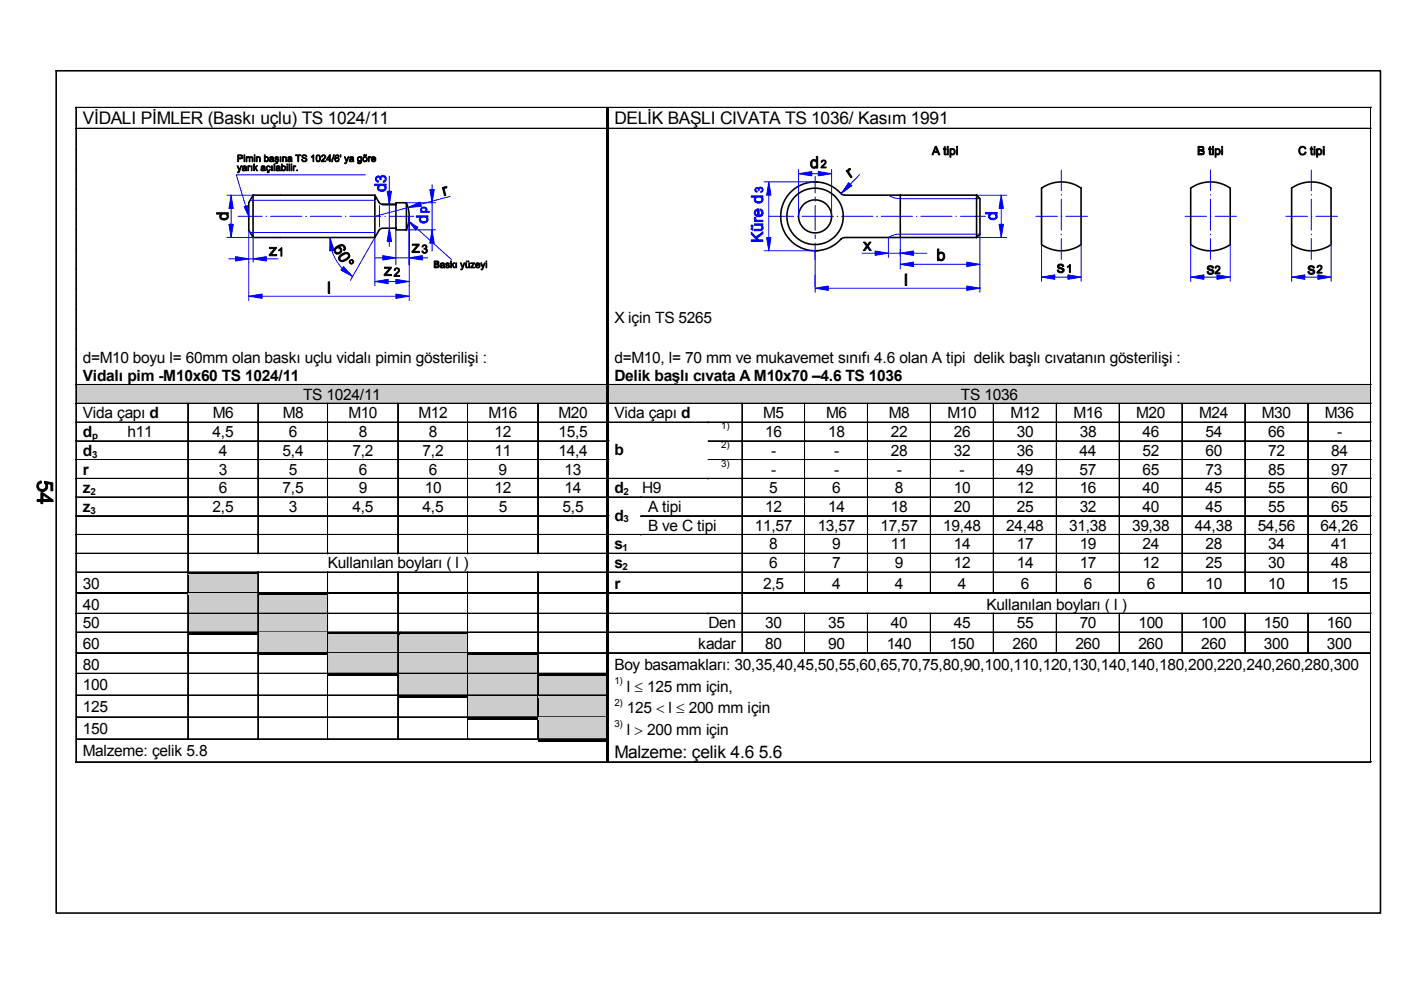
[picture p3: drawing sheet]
<svg xmlns="http://www.w3.org/2000/svg" width="297mm" height="210mm" viewBox="0 0 297 210" stroke-linecap="round" stroke-linejoin="round" font-family="sans-serif">
<defs><g id="words">
<g font-size="3.7">
<text x="17.6" y="26.4">VİDALI PİMLER (Baskı uçlu) TS 1024/11</text>
<text x="130.3" y="26.4">DELİK BAŞLI CIVATA TS 1036/ Kasım 1991</text>
</g>
<text font-size="3.7" fill="#010000" x="130.3" y="160.7">Malzeme: çelik 4.6 5.6</text>
<g font-size="3.3">
<text x="130.3" y="68.6">X için TS 5265</text>
<text x="17.6" y="77">d=M10 boyu l= 60mm olan baskı uçlu vidalı pimin gösterilişi :</text>
<text x="130.3" y="77">d=M10, l= 70 mm ve mukavemet sınıfı 4.6 olan A tipi delik başlı cıvatanın gösterilişi :</text>
<text x="17.6" y="80.8">Vidalı pim -M10x60 TS 1024/11</text>
<text x="130.3" y="80.8">Delik başlı cıvata A M10x70 –4.6 TS 1036</text>
</g>
<g font-size="3.3" fill="#010000">
<text x="17.6" y="88.6">Vida çapı d</text>
<text x="45.1" y="88.7">M6</text>
<text x="60" y="88.7">M8</text>
<text x="64.3" y="84.7">TS 1024/11</text>
<text x="73.9" y="88.7">M10</text>
<text x="88.7" y="88.7">M12</text>
<text x="103.5" y="88.7">M16</text>
<text x="118.4" y="88.7">M20</text>
<text x="130.3" y="88.6">Vida çapı d</text>
<text x="161.8" y="88.7">M5</text>
<text x="175.2" y="88.7">M6</text>
<text x="188.5" y="88.7">M8</text>
<text x="200.9" y="88.7">M10</text>
<text x="203.7" y="84.7">TS 1036</text>
<text x="214.2" y="88.7">M12</text>
<text x="227.6" y="88.7">M16</text>
<text x="240.9" y="88.7">M20</text>
<text x="254.3" y="88.7">M24</text>
<text x="267.6" y="88.7">M30</text>
<text x="280.9" y="88.7">M36</text>
<text x="17.6" y="92.6">d</text>
<text x="27.1" y="92.6">h11</text>
<text x="45.1" y="92.7">4,5</text>
<text x="61.2" y="92.7">6</text>
<text x="76" y="92.7">8</text>
<text x="90.9" y="92.7">8</text>
<text x="104.9" y="92.7">12</text>
<text x="118.4" y="92.7">15,5</text>
<text x="162.3" y="92.7">16</text>
<text x="175.6" y="92.7">18</text>
<text x="188.9" y="92.7">22</text>
<text x="202.2" y="92.7">26</text>
<text x="215.6" y="92.7">30</text>
<text x="228.9" y="92.7">38</text>
<text x="242.3" y="92.7">46</text>
<text x="255.6" y="92.7">54</text>
<text x="268.9" y="92.7">66</text>
<text x="283.5" y="92.7">-</text>
<text x="17.6" y="96.6">d</text>
<text x="17.6" y="100.6">r</text>
<text x="46.4" y="100.6">3</text>
<text x="46.4" y="96.7">4</text>
<text x="59.9" y="96.7">5,4</text>
<text x="61.2" y="100.6">5</text>
<text x="74.7" y="96.7">7,2</text>
<text x="76" y="100.6">6</text>
<text x="89.6" y="96.7">7,2</text>
<text x="90.9" y="100.6">6</text>
<text x="104.9" y="96.7">11</text>
<text x="105.7" y="100.6">9</text>
<text x="118.4" y="96.7">14,4</text>
<text x="119.7" y="100.6">13</text>
<text x="130.3" y="96.5">b</text>
<text x="163.5" y="96.7">-</text>
<text x="163.5" y="100.6">-</text>
<text x="176.8" y="96.7">-</text>
<text x="176.8" y="100.6">-</text>
<text x="188.9" y="96.7">28</text>
<text x="190.1" y="100.6">-</text>
<text x="202.2" y="96.7">32</text>
<text x="203.5" y="100.6">-</text>
<text x="215.5" y="100.6">49</text>
<text x="215.6" y="96.7">36</text>
<text x="228.9" y="100.6">57</text>
<text x="228.9" y="96.7">44</text>
<text x="242.2" y="100.6">65</text>
<text x="242.2" y="96.7">52</text>
<text x="255.6" y="100.6">73</text>
<text x="255.6" y="96.7">60</text>
<text x="268.9" y="100.6">85</text>
<text x="268.9" y="96.7">72</text>
<text x="282.2" y="96.7">84</text>
<text x="282.2" y="100.6">97</text>
<text x="17.6" y="104.6">z</text>
<text x="46.4" y="104.6">6</text>
<text x="59.9" y="104.6">7,5</text>
<text x="76" y="104.6">9</text>
<text x="90.1" y="104.6">10</text>
<text x="104.9" y="104.6">12</text>
<text x="119.7" y="104.6">14</text>
<text x="130.3" y="104.6">d</text>
<text x="136.2" y="104.6">H9</text>
<text x="163.1" y="104.6">5</text>
<text x="176.5" y="104.6">6</text>
<text x="189.8" y="104.6">8</text>
<text x="202.2" y="104.6">10</text>
<text x="215.6" y="104.6">12</text>
<text x="228.9" y="104.6">16</text>
<text x="242.2" y="104.6">40</text>
<text x="255.6" y="104.6">45</text>
<text x="268.9" y="104.6">55</text>
<text x="282.2" y="104.6">60</text>
<text x="17.6" y="108.5">z</text>
<text x="45.1" y="108.5">2,5</text>
<text x="61.2" y="108.5">3</text>
<text x="74.7" y="108.5">4,5</text>
<text x="89.6" y="108.5">4,5</text>
<text x="105.7" y="108.5">5</text>
<text x="119.3" y="108.5">5,5</text>
<text x="130.3" y="110.4">d</text>
<text x="137.4" y="112.5">B ve C tipi</text>
<text x="137.4" y="108.5">A tipi</text>
<text x="160" y="112.5">11,57</text>
<text x="162.3" y="108.5">12</text>
<text x="173.4" y="112.5">13,57</text>
<text x="175.6" y="108.5">14</text>
<text x="186.7" y="112.5">17,57</text>
<text x="188.9" y="108.5">18</text>
<text x="200" y="112.5">19,48</text>
<text x="202.2" y="108.5">20</text>
<text x="213.3" y="112.5">24,48</text>
<text x="215.6" y="108.5">25</text>
<text x="226.7" y="112.5">31,38</text>
<text x="228.9" y="108.5">32</text>
<text x="240" y="112.5">39,38</text>
<text x="242.2" y="108.5">40</text>
<text x="253.4" y="112.5">44,38</text>
<text x="255.6" y="108.5">45</text>
<text x="266.7" y="112.5">54,56</text>
<text x="268.9" y="108.5">55</text>
<text x="280" y="112.5">64,26</text>
<text x="282.2" y="108.5">65</text>
<text x="130.3" y="116.5">s</text>
<text x="163.1" y="116.5">8</text>
<text x="176.5" y="116.5">9</text>
<text x="188.9" y="116.5">11</text>
<text x="202.2" y="116.5">14</text>
<text x="215.6" y="116.5">17</text>
<text x="228.9" y="116.5">19</text>
<text x="242.2" y="116.5">24</text>
<text x="255.6" y="116.5">28</text>
<text x="268.9" y="116.5">34</text>
<text x="282.2" y="116.5">41</text>
<text x="17.6" y="124.9">30</text>
<text x="69.5" y="120.5">Kullanılan boyları ( l )</text>
<text x="130.3" y="124.9">r</text>
<text x="130.3" y="120.4">s</text>
<text x="161.8" y="124.9">2,5</text>
<text x="163.1" y="120.5">6</text>
<text x="176.5" y="120.5">7</text>
<text x="176.5" y="124.9">4</text>
<text x="189.8" y="120.5">9</text>
<text x="189.8" y="124.9">4</text>
<text x="202.2" y="120.5">12</text>
<text x="203.1" y="124.9">4</text>
<text x="215.6" y="120.5">14</text>
<text x="216.4" y="124.9">6</text>
<text x="228.9" y="120.5">17</text>
<text x="229.8" y="124.9">6</text>
<text x="242.2" y="120.5">12</text>
<text x="243.1" y="124.9">6</text>
<text x="255.6" y="120.5">25</text>
<text x="255.6" y="124.9">10</text>
<text x="268.9" y="120.5">30</text>
<text x="268.9" y="124.9">10</text>
<text x="282.2" y="120.5">48</text>
<text x="282.2" y="124.9">15</text>
<text x="17.6" y="129.3">40</text>
<text x="209.1" y="129.3">Kullanılan boyları ( l )</text>
<text x="17.6" y="133.2">50</text>
<text x="17.6" y="137.6">60</text>
<text x="148.1" y="137.6">kadar</text>
<text x="150.2" y="133.2">Den</text>
<text x="162.3" y="137.6">80</text>
<text x="162.3" y="133.2">30</text>
<text x="175.6" y="137.6">90</text>
<text x="175.6" y="133.2">35</text>
<text x="188" y="137.6">140</text>
<text x="188.9" y="133.2">40</text>
<text x="201.3" y="137.6">150</text>
<text x="202.2" y="133.2">45</text>
<text x="214.7" y="137.6">260</text>
<text x="215.6" y="133.2">55</text>
<text x="228" y="137.6">260</text>
<text x="228.9" y="133.2">70</text>
<text x="241.4" y="137.6">260</text>
<text x="241.4" y="133.2">100</text>
<text x="254.7" y="137.6">260</text>
<text x="254.7" y="133.2">100</text>
<text x="268" y="137.6">300</text>
<text x="268" y="133.2">150</text>
<text x="281.3" y="137.6">300</text>
<text x="281.3" y="133.2">160</text>
<text x="17.6" y="142">80</text>
<text x="130.3" y="142">Boy basamakları: 30,35,40,45,50,55,60,65,70,75,80,90,100,110,120,130,140,140,180,200,220,240,260,280,300</text>
<text x="17.6" y="146.4">100</text>
<text x="132.9" y="146.6">l ≤ 125 mm için,</text>
<text x="17.6" y="151">125</text>
<text x="17.6" y="155.6">150</text>
<text x="132.9" y="151.2">125 &lt; l ≤ 200 mm için</text>
<text x="132.9" y="155.9">l &gt; 200 mm için</text>
<text x="17.6" y="160.3">Malzeme: çelik 5.8</text>
</g>
<g font-size="2.1" fill="#010000">
<text x="19.5" y="93">p</text>
<text x="152.9" y="91">1)</text>
<text x="152.9" y="95">2)</text>
<text x="19.5" y="97">3</text>
<text x="152.9" y="99">3)</text>
<text x="19.2" y="105">2</text>
<text x="132.2" y="105">2</text>
<text x="19.2" y="108.9">3</text>
<text x="132.2" y="110.8">3</text>
<text x="132" y="116.8">1</text>
<text x="132" y="120.8">2</text>
<text x="130.3" y="145">1)</text>
<text x="130.3" y="149.6">2)</text>
<text x="130.3" y="154.2">3)</text>
</g>
</g></defs>
<g fill="none" stroke="#00f" stroke-width=".21">
<path d="M77.5 37.1h-27.4l2.6 8.8M82.5 37.4v14.8M91.6 39.2v14M162 38.6h10.8M169.3 35.9v10M172.1 36.8h1.4M172.8 37.4v3.5M176.3 35.9v10M182.2 37l-3.9 4.1M225 36v4.4M48.5 54.9h10.4M50.5 45.9h5.1"/>
<path d="M52.7 48.8v14.9M53 49.3h26.5M53 42.5h26.5M53.7 50.4v5.2M56.4 45.9h.2M57.4 45.9h6.6M64.8 45.9h.2M65.8 45.9h6.6M70.4 53.1a9.4 9.4 0 0 0 2.2 3.8M73.2 45.9h.1M74.2 45.9h6.6M74.3 59.4l5.2-9v10.2"/>
<path d="M79.6 54.7h11.1M80.5 43.6v4.5M81.6 45.9h.1M82.3 59.7h1.6M82.6 45.9h5.1M83.9 48.7v7.5M86.2 48.7h6.1M86.2 43h6.1M86.7 46.9l9 8.2M86.8 45.9v17.8M95.5 41.6l-16 4.3M162 53.2h10.8"/>
<path d="M163 45.9h5.3M163 41.4v9M169.1 45.9h.1M170.1 45.9h6.6M172.8 41.8v.9M172.8 43.6v5.3M172.8 49.7v.9M172.8 51.5v10.5M177.5 45.9h.1M178.5 45.9h6.6M185.9 45.9h.1M186.9 45.9h6.6"/>
<path d="M190.9 42.1h16.9M190.9 49.6h16.9v12.4M190.9 56h16.9M190.9 50.4v6.6M194.3 45.9h.1M195.2 45.9h6.6M202.7 45.9h.1M203.6 45.9h5.3M207 50.4h6.4M207 41.4h6.4M212.3 44.2v3.4M219.6 45.9h4.6"/>
<path d="M225 45.9h.1M225 41.3v.1M225 42.2v6.6M225 49.6v.2M225 50.6v4.4M226 45.9h4.5M55.6 62.8h28.3M175.6 61.1h32.2"/>
</g>
<g fill="#00f" stroke="#00f" stroke-width=".21">
<path d="M91.1 40.2h1l-.5 2.8z"/>
<path d="M91.6 48.7l.5 2.9h-1z"/>
<path d="M49.9 54.4l2.8 .5-2.8 .5z"/>
<path d="M53.7 54.9l2.8-.5v1z"/>
<path d="M86.8 54.7l2.8-.5v.9z"/>
<path d="M81.1 54.2l2.8 .5-2.8 .4z"/>
<path d="M70 50.4l.8 2.7-.9 .1z"/>
<path d="M72.8 56.5l2 2.1-2.5-1.3z"/>
<path d="M79.5 59.7l2.8-.5v1z"/>
<path d="M83.9 59.2l2.9 .5-2.9 .5z"/>
<path d="M82.1 40.5h.9l-.5 2.8z"/>
<path d="M82.5 48.4l.5 2.8h-.9z"/>
<path d="M86.5 44l2.6-1.2 .2 1z"/>
<path d="M211.8 47.6h.9l-.4 2.8z"/>
<path d="M212.3 41.4l.4 2.8h-.9z"/>
<path d="M162.5 50.4h1l-.5 2.8z"/>
<path d="M163 38.6l.5 2.8h-1z"/>
<path d="M190.9 56l2.8-.4v.9z"/>
<path d="M205 55.6l2.8 .4-2.8 .5z"/>
<path d="M172.8 61.1l2.8-.5v1z"/>
<path d="M205 60.6l2.8 .5-2.8 .5z"/>
<path d="M179.9 38.7l.7 .7-2.3 1.7z"/>
<path d="M169.3 36.8l2.8-.4v.9z"/>
<path d="M173.5 36.4l2.8 .4-2.8 .5z"/>
<path d="M52.7 62.8l2.9-.5v1z"/>
<path d="M83.9 62.3l2.9 .5-2.9 .5z"/>
<path d="M90.5 46v.5z" fill-rule="evenodd"/>
<path d="M89 46.2l.2-.1v.4a.72 .72 0 0 0 1.1 .4l.3-.8a.89 .89 0 0 1-.5 1.2 .89 .89 0 0 1-1.2-.5z" fill-rule="evenodd"/>
<path d="M88.3 45.8h2.4v.2h-.2v.3l-.5-.3a.62 .62 0 0 0-.8 .5v-.4h-.9z" fill-rule="evenodd"/>
<path d="M89.4 44.5v.3z" fill-rule="evenodd"/>
<path d="M89.4 44.6a.55 .55 0 0 0 .5 .2 .55 .55 0 0 0 .5-.3v.3h.6v.2h-1.8z" fill-rule="evenodd"/>
<path d="M89.3 44.1l.7-.2a.54 .54 0 0 1 .5 .3 .54 .54 0 0 1-.1 .6l-.1-.5-.3-.2-.5 .1-.2 .5-.1-.3z" fill-rule="evenodd"/>
<path d="M81.6 39.3l.1 .5z" fill-rule="evenodd"/>
<path d="M80.2 39.4l.1 .5a.79 .79 0 0 0 1.3 .1l.1-.6 .2 .3-.1 .5-.8 .4a.78 .78 0 0 1-.8-.3 .78 .78 0 0 1 0-.9z" fill-rule="evenodd"/>
<path d="M79.4 39h2.4v.3h-.2v.3a.77 .77 0 0 0-1.3 .2v-.5h-.9z" fill-rule="evenodd"/>
<path d="M79.7 37.5l.2-.1a.51 .51 0 0 1 .7 .2 .69 .69 0 0 1 1.2 0 .69 .69 0 0 1-.5 1.1l-.1-.3a.46 .46 0 0 0 .4-.6 .46 .46 0 0 0-.5-.3 .46 .46 0 0 0-.3 .6h-.2a.39 .39 0 0 0-.4-.5 .39 .39 0 0 0-.4 .4 .39 .39 0 0 0 .4 .4v.2l-.5-.3-.1-.4z" fill-rule="evenodd"/>
<path d="M211.2 45.3v.5z" fill-rule="evenodd"/>
<path d="M209.7 45.5l.1-.1v.4a.73 .73 0 0 0 .7 .5 .73 .73 0 0 0 .7-.5l.1-.4a.9 .9 0 0 1-.6 1.2 .9 .9 0 0 1-1.1-.6z" fill-rule="evenodd"/>
<path d="M208.9 45.1h2.5v.2h-.2l-.1 .3a.76 .76 0 0 0-1.3 .2v-.4h-.9z" fill-rule="evenodd"/>
<path d="M159.3 49.2l1 1 1.5-1.1v.5l-1.3 .9 .4 .4h.9v.3h-2.5v-.3h1.2l-1.2-1.3z" fill-rule="evenodd"/>
<path d="M160 47.5h1.8v.3h-.3a.63 .63 0 0 1 .3 .6 .63 .63 0 0 1-.5 .5h-1.3v-.3h1.2a.43 .43 0 0 0 .3-.5 .43 .43 0 0 0-.4-.3h-1.1z" fill-rule="evenodd"/>
<path d="M159.3 48.3h.3v.4h-.3z" fill-rule="evenodd"/>
<path d="M159.3 47.7h.3v.3h-.3z" fill-rule="evenodd"/>
<path d="M160 46l.3 .1a.37 .37 0 0 0 0 .4 .37 .37 0 0 0 .4 .2h1.1v.3h-1.8v-.3h.2a.44 .44 0 0 1-.2-.7z" fill-rule="evenodd"/>
<path d="M161.2 44.3a.86 .86 0 0 1 .3 1.4v-.7l-.3-.4z" fill-rule="evenodd"/>
<path d="M160.7 44.3h.2v1.3a.57 .57 0 0 0 .6-.5v.6l-.2 .2-.6 .1-.5-.3v-.6l.1 .4 .4 .1z" fill-rule="evenodd"/>
<path d="M160.1 44.5l.6-.2v1.3v-1l-.5 .3v.8l-.2-.3-.1-.5z" fill-rule="evenodd"/>
<path d="M161.5 41.8v.5z" fill-rule="evenodd"/>
<path d="M160 41.9l.2-.1v.7a.75 .75 0 0 0 .9 .2l.4-.2 .1-.6a.75 .75 0 0 1 .1 .7 .75 .75 0 0 1-.7 .5h-.3a.74 .74 0 0 1-.7-.4 .74 .74 0 0 1 0-.8z" fill-rule="evenodd"/>
<path d="M159.3 41.5h2.5v.3h-.3v.3l-.3-.3h-.7l-.3 .5v-.5h-.9z" fill-rule="evenodd"/>
<path d="M160.2 39.8h.3l.3 .2a.48 .48 0 0 1 .6-.3 .48 .48 0 0 1 .4 .5l-.2 .5-.3 .1v-.2a.35 .35 0 0 0 .3-.4 .35 .35 0 0 0-.4-.3 .35 .35 0 0 0-.3 .5l-.1-.1a.29 .29 0 0 0-.3-.3 .29 .29 0 0 0-.3 .3 .29 .29 0 0 0 .3 .3v.2l-.4-.3v-.3z" fill-rule="evenodd"/>
</g>
<g fill="none" stroke="#000" stroke-width=".34">
<path d="M11.9 15h280.8v178.6h-280.8zM172.8 38.6h.5M220.8 39.9a7.3 7.3 0 0 1 8.4 0v12a7.3 7.3 0 0 1-8.4 0zM53.7 41.4l-1 1.5v5.9l1 1.6M53.7 50.4h25.8M53.7 41.4h25.8M53.7 41.4v9M79.5 41.4l.8 1.5 .5 .4h3.1M79.5 41.4v9M83.9 48.4l-3.1 .1-.5 .4-.8 1.5M86.2 43a7.3 7.3 0 0 1 0 5.7M86.2 43h-2.3v5.7h2.3"/>
<path d="M86.2 43v5.7M172.8 53.2h.5M190.9 41.4v9M207 41.4h-27.9a1.79 1.79 0 0 1-1.4-.9 7.3 7.3 0 0 0-10.4 .6 7.3 7.3 0 0 0 .8 10.4 7.3 7.3 0 0 0 10.4-1l.6-.1h27.9M207 41.4l.8 .7v7.5l-.8 .8M207 41.4v9"/>
<circle cx="172.8" cy="45.9" r="3.5"/>
</g>
<g fill="#000" stroke="#000" stroke-width=".21">
<path d="M76.2 33.4h.3z"/>
<path d="M50.3 35.2h.2l.3 .8 .3-.8h.1l-.6 1.4h-.2v-.2l.1 .1 .2-.3z" fill-rule="evenodd"/>
<path d="M50.4 32.8l.8 .1 .2 .1h-.8v.5h.8l-.8 .2v.6h-.2z" fill-rule="evenodd"/>
<path d="M51 33h.4v.5h-.8h.6l.1-.4z" fill-rule="evenodd"/>
<path d="M51.4 35.3h.4l-.3 .2h-.1z" fill-rule="evenodd"/>
<path d="M51.4 35.8l.7-.1-.5 .2 .1 .2h-.3z" fill-rule="evenodd"/>
<path d="M51.7 32.8h.2v.2h-.2z" fill-rule="evenodd"/>
<path d="M51.7 33.2h.2v1.1h-.2z" fill-rule="evenodd"/>
<path d="M51.5 35.3l.2-.2 .5 .1 .1 1-.4-.1 .2-.4h-.6l.2-.1a.19 .19 0 0 0 .3 0 .19 .19 0 0 0 0-.3z" fill-rule="evenodd"/>
<path d="M51.4 36.1h.7l-.3 .1z" fill-rule="evenodd"/>
<path d="M52.2 33.2l.1 .2 .3-.2 .4 .2 .2-.2 .3 .1 .1 1h-.2v-.8l-.1-.1-.3 .2v.7h-.2v-.8l-.1-.1-.3 .1v.8h-.2z" fill-rule="evenodd"/>
<path d="M52.5 35.2h.2v.1l.2-.2 .2 .1-.4 .3v.7h-.2z" fill-rule="evenodd"/>
<path d="M53.3 35.2h.1v1h-.1z" fill-rule="evenodd"/>
<path d="M53.8 34.8h.2v.8l.4-.4h.2l-.4 .4 .4 .6h-.2l-.3-.5-.1 .5h-.2z" fill-rule="evenodd"/>
<path d="M53.9 32.8h.2v.2h-.2z" fill-rule="evenodd"/>
<path d="M53.9 33.2h.2v1.1h-.2z" fill-rule="evenodd"/>
<path d="M54.4 33.2l.1 .2 .3-.2 .3 .1 .1 1h-.2v-.7l-.2-.2-.2 .1-.1 .8h-.1z" fill-rule="evenodd"/>
<path d="M55.4 35.3h.4l-.3 .2h-.2z" fill-rule="evenodd"/>
<path d="M55.4 35.7h.6l-.3 .1a.19 .19 0 0 0-.2 .1 .19 .19 0 0 0 .2 .2h-.4z" fill-rule="evenodd"/>
<path d="M55.4 35.3l.3-.2 .5 .1 .1 1-.5-.1 .2-.4h-.5l.5-.1v-.2z" fill-rule="evenodd"/>
<path d="M55.3 36.1h.7l-.2 .1z" fill-rule="evenodd"/>
<path d="M56 32.8h.2v.6h.3l-.3 .2 .2 .5-.2 .2h-.2z" fill-rule="evenodd"/>
<path d="M56.2 34.2h.3z" fill-rule="evenodd"/>
<path d="M56.3 33.3h.4l.2 .2v.6l-.3 .2-.4-.1h.3a.43 .43 0 0 0 .3-.4 .43 .43 0 0 0-.3-.4z" fill-rule="evenodd"/>
<path d="M56.8 36.2l.2 .1a.18 .18 0 0 1 .1 .2 .18 .18 0 0 1-.2 .1h-.2l.2-.2-.1-.1z" fill-rule="evenodd"/>
<path d="M56.7 35.2h.5l.1 .3h-.1a.36 .36 0 0 0-.6 .1 .36 .36 0 0 0 .3 .5l.5-.2-.4 .3-.4-.1-.2-.5z" fill-rule="evenodd"/>
<path d="M57.2 33.4h.4l-.3 .1h-.2z" fill-rule="evenodd"/>
<path d="M57.2 33.8h.6h-.2a.19 .19 0 0 0-.3 .2 .19 .19 0 0 0 .2 .2h-.3z" fill-rule="evenodd"/>
<path d="M57.6 35.2h.2v1h-.2z" fill-rule="evenodd"/>
<path d="M57.3 33.3h.7l.1 1-.4-.1 .1-.4-.5-.1 .5-.1v-.2h-.6z" fill-rule="evenodd"/>
<path d="M57.2 34.2h.7l-.4 .1z" fill-rule="evenodd"/>
<path d="M58.1 34.8h.2v1.4h-.2z" fill-rule="evenodd"/>
<path d="M58.4 33.3l.4-.1 .3 .2-.2 .1-.3-.1-.1 .2a.39 .39 0 0 1 .5 .2 .39 .39 0 0 1-.1 .5l-.5-.1-.2-.2 .6 .2 .1-.3a.43 .43 0 0 1-.5-.1 .43 .43 0 0 1 0-.5z" fill-rule="evenodd"/>
<path d="M58.6 34.2a.22 .22 0 0 1 .3 .2 .22 .22 0 0 1-.2 .3 .22 .22 0 0 1-.2-.1l.2-.1-.2-.1z" fill-rule="evenodd"/>
<path d="M58.6 35.3h.4l-.3 .2h-.2z" fill-rule="evenodd"/>
<path d="M58.5 35.8l.7-.1-.5 .2 .2 .2h-.4z" fill-rule="evenodd"/>
<path d="M58.6 35.3l.3-.2 .4 .1 .2 1-.5-.1 .2-.4h-.6l.6-.1v-.2z" fill-rule="evenodd"/>
<path d="M58.5 36.1h.7l-.2 .1z" fill-rule="evenodd"/>
<path d="M59.4 33.2h.2v1.1h-.2z" fill-rule="evenodd"/>
<path d="M59.7 34.8h.2v.5h.2l-.2 .2-.1 .3 .2 .3-.2 .1h-.1z" fill-rule="evenodd"/>
<path d="M59.9 33.2h.2v.2l.2-.2 .4 .1 .1 1h-.2v-.8l-.2-.1-.3 .1v.8h-.2z" fill-rule="evenodd"/>
<path d="M59.8 36.1h.3z" fill-rule="evenodd"/>
<path d="M59.9 35.2a.54 .54 0 0 1 .7 .4 .54 .54 0 0 1-.4 .6l-.3-.1 .4-.1 .1-.5-.2-.2h-.3z" fill-rule="evenodd"/>
<path d="M60.8 34.8h.2v.2h-.2z" fill-rule="evenodd"/>
<path d="M60.8 35.2h.2v1h-.2z" fill-rule="evenodd"/>
<path d="M61.1 33.4h.4l-.3 .1h-.2z" fill-rule="evenodd"/>
<path d="M61 33.9l.7-.1-.5 .1 .2 .3h-.4z" fill-rule="evenodd"/>
<path d="M61.3 34.8h.1v1.4h-.1z" fill-rule="evenodd"/>
<path d="M61.1 33.4l.3-.2 .4 .1 .2 1-.5-.1 .2-.4-.6-.1 .6-.1v-.2z" fill-rule="evenodd"/>
<path d="M61 34.2h.7l-.3 .1z" fill-rule="evenodd"/>
<path d="M61.7 34.8h.2v.2h-.2z" fill-rule="evenodd"/>
<path d="M61.7 35.2h.2v1h-.2z" fill-rule="evenodd"/>
<path d="M62.2 35.2h.1v.1l.2-.2 .2 .1-.3 .3-.1 .7h-.1z" fill-rule="evenodd"/>
<path d="M62.9 36h.2v.2h-.2z" fill-rule="evenodd"/>
<path d="M62.7 32.8h1.1v.2h-.5v1.3h-.2v-1.3h-.4z" fill-rule="evenodd"/>
<path d="M64 33l.6-.2 .4 .2 .1 .2-.7-.2a.26 .26 0 0 0-.2 .3 .26 .26 0 0 0 .4 .1 .44 .44 0 0 1 .5 .5 .44 .44 0 0 1-.4 .4l-.6-.1-.2-.4 .7 .3a.28 .28 0 0 0 .3-.3 .28 .28 0 0 0-.4-.2l-.5-.2z" fill-rule="evenodd"/>
<path d="M66 33.2l.5-.4v1.5h-.1v-1.2l-.4 .3z" fill-rule="evenodd"/>
<path d="M67.2 32.9l.6 .1-.6 .1v.8l.3 .3h-.4l-.1-.3v-.7z" fill-rule="evenodd"/>
<path d="M67.5 33h.3l.1 .4v.6l-.3 .3-.5-.1 .5-.1 .1-.2v-.7z" fill-rule="evenodd"/>
<path d="M68.2 33l.5-.2a.64 .64 0 0 1 .3 .7 .64 .64 0 0 1-.5 .5l-.2 .1h.8v.2h-1l.1-.3a.7 .7 0 0 0 .5-1h-.3l-.1 .3h-.2z" fill-rule="evenodd"/>
<path d="M69.9 32.8h.1l-.6 1h.8v.2h-.2v.3h-.2v-.3h-.6z" fill-rule="evenodd"/>
<path d="M70 32.8v1h-.6h.4v-.7z" fill-rule="evenodd"/>
<path d="M70.7 32.8h.2l-.4 1.5h-.2z" fill-rule="evenodd"/>
<path d="M71.2 33.5h.3z" fill-rule="evenodd"/>
<path d="M71.2 33.5a.47 .47 0 0 1 .6 0 .47 .47 0 0 1 0 .7h-.3l.2-.2v-.4z" fill-rule="evenodd"/>
<path d="M71.1 33l.3-.2 .4 .2h-.5l-.2 .4 .2 .1-.1 .6 .6 .1-.2 .1a.75 .75 0 0 1-.7-.5 .75 .75 0 0 1 .2-.8z" fill-rule="evenodd"/>
<path d="M71.5 33h.3l.1 .2z" fill-rule="evenodd"/>
<path d="M72.1 32.8h.2v.5z" fill-rule="evenodd"/>
<path d="M73 33.2h.2l.3 .9 .3-.9h.2l-.5 1.3a.23 .23 0 0 1-.2 .2 .23 .23 0 0 1-.2-.2h.2l.1-.2z" fill-rule="evenodd"/>
<path d="M74.2 33.4h.3l-.2 .1h-.2z" fill-rule="evenodd"/>
<path d="M74.2 33.8h.6l-.5 .1 .2 .3h-.4z" fill-rule="evenodd"/>
<path d="M74.2 33.3h.7l.1 1-.4-.1 .2-.4-.6-.1 .6-.1v-.2z" fill-rule="evenodd"/>
<path d="M74.1 34.2h.7l-.3 .1z" fill-rule="evenodd"/>
<path d="M75.8 34.4l.4 .2h-.3z" fill-rule="evenodd"/>
<path d="M75.9 34.1h.6l-.2 .2z" fill-rule="evenodd"/>
<path d="M76 33.3h.5l-.4 .1-.2 .2 .2 .5h.6l-.1 .4-.2 .2-.5-.1 .5-.1 .1-.3-.7-.1v-.4z" fill-rule="evenodd"/>
<path d="M76.3 33.4l.4-.2v.9h-.5l.3-.2v-.4z" fill-rule="evenodd"/>
<path d="M77 33.4h.4a.43 .43 0 0 0-.3 .3 .43 .43 0 0 0 .2 .5h.4a.49 .49 0 0 1-.5 .1 .49 .49 0 0 1-.3-.4z" fill-rule="evenodd"/>
<path d="M77.1 32.8v.2h.2v-.2z" fill-rule="evenodd"/>
<path d="M77 33.3a.55 .55 0 0 1 .8 .1 .55 .55 0 0 1-.1 .8h-.3l.3-.4-.1-.3z" fill-rule="evenodd"/>
<path d="M77.5 32.8v.2h.2v-.2z" fill-rule="evenodd"/>
<path d="M78.1 33.2h.1v.2l.2-.2 .3 .1-.4 .2v.8h-.2z" fill-rule="evenodd"/>
<path d="M78.8 33.4h.4l-.3 .3h.8v.1h-.8l.1 .3 .2 .1h-.4l-.1-.3z" fill-rule="evenodd"/>
<path d="M78.8 33.4a.48 .48 0 0 1 .6-.2 .48 .48 0 0 1 .3 .5h-.8h.6l-.2-.3z" fill-rule="evenodd"/>
<path d="M78.8 34.2l.9-.2-.3 .3z" fill-rule="evenodd"/>
<path d="M172 34.1l.5-.3 .6 .3h-.6a.77 .77 0 0 0-.4 .7 .77 .77 0 0 0 .5 .7h.4l-.1 .1a.86 .86 0 0 1-1-.3 .86 .86 0 0 1 0-1z" fill-rule="evenodd"/>
<path d="M172.6 35.5l.5-.1z" fill-rule="evenodd"/>
<path d="M173.1 33.2h.3v2.4h-.3v-.2h-.3a.76 .76 0 0 0-.2-1.3h.5z" fill-rule="evenodd"/>
<path d="M174.2 34a.53 .53 0 0 1 .8 0 .53 .53 0 0 1 0 .8l-.7 .6h.9v.2h-1.2l.3-.4a.8 .8 0 0 0 .5-1.1h-.3l-.2 .3h-.2z" fill-rule="evenodd"/>
<path d="M179.4 36.2l.2-.1 .2 .2a.46 .46 0 0 1 .5-.6v.3a.4 .4 0 0 0-.3 .3 .4 .4 0 0 0 .1 .4l.6 .8-.3 .2z" fill-rule="evenodd"/>
<path d="M57.1 52.5h1.5v.1l-1.1 1.4h1.2v.2h-1.6v-.2l1.1-1.3h-1.1z" fill-rule="evenodd"/>
<path d="M59.1 53l.7-.5v1.8h-.2v-1.4l-.5 .3z" fill-rule="evenodd"/>
<path d="M71.8 52.4l.3 .4z" fill-rule="evenodd"/>
<path d="M71.9 52.4a.76 .76 0 0 1 .6 .8 .76 .76 0 0 1-.7 .7h-.4l-.2-.5a.58 .58 0 0 0 .7 .1 .58 .58 0 0 0 .2-.7z" fill-rule="evenodd"/>
<path d="M71.1 52.5a1.34 1.34 0 0 1 2-.2l.1 .6-.3-.6-.4-.2-.7 .3 .1 .2h-.3a.59 .59 0 0 0-.4 .8l.2 .5a.82 .82 0 0 1-.3-1.4z" fill-rule="evenodd"/>
<path d="M72.9 52.4l.3 .5-.2 .3-.2-.3 .2-.2z" fill-rule="evenodd"/>
<path d="M72 54.2a1.36 1.36 0 0 1 2.1-.3v.5l-.3-.4a1.17 1.17 0 0 0-1.5 .4l-.2 .2v.4l-.3-.5z" fill-rule="evenodd"/>
<path d="M71.8 54.5l.3 .5a1.38 1.38 0 0 0 1.7-.5v-.5l.3 .4a1.79 1.79 0 0 1-2 1l-.3-.5z" fill-rule="evenodd"/>
<path d="M74.2 55.2l.4-.1 .2 .3a.29 .29 0 0 0-.4-.1 .29 .29 0 0 0-.1 .3l.1 .4a.48 .48 0 0 1-.2-.8z" fill-rule="evenodd"/>
<path d="M74.6 55.1a.47 .47 0 0 1 .4 .5 .47 .47 0 0 1-.5 .4l-.2-.4a.29 .29 0 0 0 .4 .2 .29 .29 0 0 0 .1-.4z" fill-rule="evenodd"/>
<path d="M81.5 56.6h1.5v.3l-1.2 1.3h1.2v.2h-1.6v-.2l1.2-1.3h-1.1z" fill-rule="evenodd"/>
<path d="M83.7 57a.61 .61 0 0 1 1 .1 .61 .61 0 0 1-.4 .9l-.5 .4h.9v.2h-1.2l.2-.3a1.25 1.25 0 0 0 .7-1.2l-.4-.1-.2 .3h-.2z" fill-rule="evenodd"/>
<path d="M87.4 51.8h1.5v.2l-1.2 1.3h1.2v.3h-1.5v-.3l1.1-1.3h-1.1z" fill-rule="evenodd"/>
<path d="M89.6 52.1a.49 .49 0 0 1 .7-.1 .49 .49 0 0 1 0 .7 .54 .54 0 0 1 .3 .7 .54 .54 0 0 1-.8 .3l-.3-.3-.1-.2h.3a.36 .36 0 0 0 .4 .3 .36 .36 0 0 0 .3-.4 .36 .36 0 0 0-.5-.3v-.2a.3 .3 0 0 0 .4-.2 .3 .3 0 0 0-.3-.3 .3 .3 0 0 0-.3 .2h-.2z" fill-rule="evenodd"/>
<path d="M92.1 55.3l.7 .1 .2 .1h-.8v.4l.8 .2h-.8v.5l.8 .1-.9 .1z" fill-rule="evenodd"/>
<path d="M92.5 55.5h.5l-.1 .5-.7-.1h.7v-.3z" fill-rule="evenodd"/>
<path d="M92.6 56.1l.5 .1-.1 .5-.8-.1 .7-.1v-.2z" fill-rule="evenodd"/>
<path d="M93.4 55.9h.4l-.3 .2-.1-.1z" fill-rule="evenodd"/>
<path d="M93.4 56.3h.7l-.5 .1v.2l.1 .1h-.3z" fill-rule="evenodd"/>
<path d="M93.4 55.9a.48 .48 0 0 1 .9 .1v.8h-.2l-.2-.1 .2-.4-.6-.1 .6-.1-.1-.2z" fill-rule="evenodd"/>
<path d="M93.4 56.7h.7l-.4 .1z" fill-rule="evenodd"/>
<path d="M93.8 39.8l.2-.1 .1 .3a.44 .44 0 0 1 .6-.4v.3h-.1a.41 .41 0 0 0-.3 .6l.2 .9-.2 .1z" fill-rule="evenodd"/>
<path d="M94.5 55.8a.45 .45 0 0 1 .8 .2h-.2a.19 .19 0 0 0-.1-.2 .19 .19 0 0 0-.2 .1 .19 .19 0 0 0 0 .2 .39 .39 0 0 1 .5 .6 .39 .39 0 0 1-.7 0l-.1-.2h.1a.21 .21 0 0 0 .3 .2 .21 .21 0 0 0 .1-.3l-.5-.2z" fill-rule="evenodd"/>
<path d="M95.5 55.3h.2v.9l.5-.5h.2l-.4 .4 .4 .7h-.2l-.3-.5-.2 .5h-.2z" fill-rule="evenodd"/>
<path d="M96.6 55.7h.2v1.1h-.2z" fill-rule="evenodd"/>
<path d="M97.6 55.7h.2l.3 .9 .3-.9h.2l-.5 1.3-.3 .2-.1-.2h.2l.1-.2z" fill-rule="evenodd"/>
<path d="M98.9 55.3h.2v.2h-.2z" fill-rule="evenodd"/>
<path d="M99.2 55.3h.2v.2h-.2z" fill-rule="evenodd"/>
<path d="M98.7 55.7h.2v.7l.1 .3 .4-.2v-.8h.2v1.1l-.2-.2a.39 .39 0 0 1-.4 .2 .39 .39 0 0 1-.3-.2z" fill-rule="evenodd"/>
<path d="M99.8 55.7h.9l-.7 1 .7-.1v.2h-.9l.6-.9h-.6z" fill-rule="evenodd"/>
<path d="M100.9 55.9h.4l-.3 .3h.8v.1h-.8l.1 .3 .2 .1h-.4l-.1-.4z" fill-rule="evenodd"/>
<path d="M101 55.9a.48 .48 0 0 1 .5-.1 .48 .48 0 0 1 .3 .4h-.8l.6-.1-.2-.2z" fill-rule="evenodd"/>
<path d="M100.9 56.7l.9-.2a.5 .5 0 0 1-.9 .2z" fill-rule="evenodd"/>
<path d="M101.9 55.7h.2l.3 .9 .3-.9h.2l-.5 1.3-.3 .2-.1-.2h.2l.1-.2z" fill-rule="evenodd"/>
<path d="M103 55.3h.2v.2h-.2z" fill-rule="evenodd"/>
<path d="M103 55.7h.2v1.1h-.2z" fill-rule="evenodd"/>
<path d="M198.8 52.8h.3v.9h.4a.78 .78 0 0 0-.2 1.3h-.3v.3h-.2z" fill-rule="evenodd"/>
<path d="M199 55l.5 .1z" fill-rule="evenodd"/>
<path d="M199.1 53.6a.82 .82 0 0 1 1.1 .1 .82 .82 0 0 1 0 1.1l-.4 .4-.5 .1-.2-.2h.4a.78 .78 0 0 0 .3-1.3z" fill-rule="evenodd"/>
<path d="M69.6 59.8h.3v2.4h-.3z" fill-rule="evenodd"/>
<path d="M191.9 58.1h.3v2.4h-.3z" fill-rule="evenodd"/>
</g>
<g fill="#000">
<path d="M16.1 22.8h.2v.1h-.2zM16.1 27.2h.2v.2h-.2zM128.6 22.8h.2v.1h-.2zM128.6 22.9h.6v4.3h-.6zM128.6 27.2h.6v.2h-.6zM128.6 27.4h.6v4.2h-.6zM128.6 31.6h.6v4.3h-.6zM128.6 35.9h.6v4.2h-.6zM290.6 22.8h.2v.1h-.2zM290.6 27.2h.2v.2h-.2zM128.6 40.1h.6v4.2h-.6zM128.6 44.3h.6v4.3h-.6z"/>
<path d="M128.6 48.6h.6v4.2h-.6zM128.6 52.8h.6v4.2h-.6zM128.6 57h.6v4.3h-.6zM128.6 61.3h.6v4.3h-.6zM128.6 65.6h.6v4.2h-.6zM128.6 69.8h.6v4.2h-.6zM128.6 74h.6v3.8h-.6zM128.6 77.8h.6v3.7h-.6z"/>
</g>
<g fill="none" stroke="#000" stroke-width=".21">
<path d="M16.1 27.2h274.7M16.2 22.9v4.3M16.2 27.4v54.1M16.3 22.8h112.3M16.3 27.3h112.3M128.6 22.8v4.4M128.6 27.4v54.1M128.8 22.8h161.8M129.2 27.3h161.4M290.6 22.8v58.7M290.7 22.9v4.3M290.7 27.4v54.1"/>
<path d="M290.8 22.8h-274.7v58.7"/>
</g>
<g fill="#ccc">
<path d="M17.6 81.7h109.9v3.8h-109.9z"/>
<path d="M16.3 81.7h1.3v3.8h-1.3z"/>
<path d="M127.5 81.7h1.1v3.8h-1.1z"/>
<path d="M130.3 81.7h159v3.8h-159z"/>
<path d="M129.2 81.7h1.1v3.8h-1.1z"/>
<path d="M289.3 81.7h1.3v3.8h-1.3z"/>
</g>
<g fill="#000">
<path d="M16.1 81.5h.2v.2h-.2zM16.1 85.5h.2v.2h-.2zM16.1 89.5h.2v.2h-.2zM16.1 93.5h.2v.1h-.2zM16.1 97.4h.2v.2h-.2zM39.8 85.5h.2v.2h-.2zM39.8 89.5h.2v.2h-.2zM39.8 93.5h.2v.1h-.2zM39.8 97.4h.2v.2h-.2zM54.6 85.5h.2v.2h-.2zM54.6 89.5h.2v.2h-.2zM54.6 93.5h.2v.1h-.2z"/>
<path d="M54.6 97.4h.2v.2h-.2zM69.4 85.5h.2v.2h-.2zM69.4 89.5h.2v.2h-.2zM69.4 93.5h.2v.1h-.2zM69.4 97.4h.2v.2h-.2zM84.3 85.5h.2v.2h-.2zM84.3 89.5h.2v.2h-.2zM84.3 93.5h.2v.1h-.2zM84.3 97.4h.2v.2h-.2zM99.1 85.5h.2v.2h-.2zM99.1 89.5h.2v.2h-.2zM99.1 93.5h.2v.1h-.2z"/>
<path d="M99.1 97.4h.2v.2h-.2zM114 85.5h.2v.2h-.2zM114 89.5h.2v.2h-.2zM114 93.5h.2v.1h-.2zM114 97.4h.2v.2h-.2zM128.6 81.5h.6v.2h-.6zM128.6 81.7h.6v3.8h-.6zM128.6 85.5h.6v.2h-.6zM128.6 85.7h.6v3.8h-.6zM128.6 89.5h.6v.2h-.6zM128.6 89.7h.6v3.8h-.6zM128.6 93.5h.6v.1h-.6z"/>
<path d="M128.6 93.6h.6v3.8h-.6zM128.6 97.4h.6v.2h-.6zM128.6 97.6h.6v3.8h-.6zM150.1 89.5h.2v.2h-.2zM157.3 85.5h.2v.2h-.2zM157.3 89.5h.2v.2h-.2zM157.3 93.5h.2v.1h-.2zM157.3 97.4h.2v.2h-.2zM170.6 85.5h.2v.2h-.2zM170.6 89.5h.2v.2h-.2zM170.6 93.5h.2v.1h-.2zM170.6 97.4h.2v.2h-.2z"/>
<path d="M183.9 85.5h.2v.2h-.2zM183.9 89.5h.2v.2h-.2zM183.9 93.5h.2v.1h-.2zM183.9 97.4h.2v.2h-.2zM197.2 85.5h.2v.2h-.2zM197.2 89.5h.2v.2h-.2zM197.2 93.5h.2v.1h-.2zM197.2 97.4h.2v.2h-.2zM210.6 85.5h.2v.2h-.2zM210.6 89.5h.2v.2h-.2zM210.6 93.5h.2v.1h-.2zM210.6 97.4h.2v.2h-.2z"/>
<path d="M223.9 85.5h.2v.2h-.2zM223.9 89.5h.2v.2h-.2zM223.9 93.5h.2v.1h-.2zM223.9 97.4h.2v.2h-.2zM237.3 85.5h.2v.2h-.2zM237.3 89.5h.2v.2h-.2zM237.3 93.5h.2v.1h-.2zM237.3 97.4h.2v.2h-.2zM250.6 85.5h.2v.2h-.2zM250.6 89.5h.2v.2h-.2zM250.6 93.5h.2v.1h-.2zM250.6 97.4h.2v.2h-.2z"/>
<path d="M263.9 85.5h.2v.2h-.2zM263.9 89.5h.2v.2h-.2zM263.9 93.5h.2v.1h-.2zM263.9 97.4h.2v.2h-.2zM277.2 85.5h.2v.2h-.2zM277.2 89.5h.2v.2h-.2zM277.2 93.5h.2v.1h-.2zM277.2 97.4h.2v.2h-.2zM290.6 81.5h.2v.2h-.2zM290.6 85.5h.2v.2h-.2zM290.6 89.5h.2v.2h-.2zM290.6 93.5h.2v.1h-.2z"/>
<path d="M290.6 97.4h.2v.2h-.2zM16.1 101.4h.2v.2h-.2zM16.1 105.3h.2v.2h-.2zM16.1 109.3h.2v.2h-.2zM16.1 113.3h.2v.2h-.2zM16.1 117.3h.2v.2h-.2zM39.8 101.4h.2v.2h-.2zM39.8 105.3h.2v.2h-.2zM39.8 109.3h.2v.2h-.2zM39.8 113.3h.2v.2h-.2zM39.8 117.3h.2v.2h-.2zM54.6 101.4h.2v.2h-.2z"/>
<path d="M54.6 105.3h.2v.2h-.2zM54.6 109.3h.2v.2h-.2zM54.6 113.3h.2v.2h-.2zM54.6 117.3h.2v.2h-.2zM69.4 101.4h.2v.2h-.2zM69.4 105.3h.2v.2h-.2zM69.4 109.3h.2v.2h-.2zM69.4 113.3h.2v.2h-.2zM69.4 117.3h.2v.2h-.2zM84.3 101.4h.2v.2h-.2zM84.3 105.3h.2v.2h-.2zM84.3 109.3h.2v.2h-.2z"/>
<path d="M84.3 113.3h.2v.2h-.2zM84.3 117.3h.2v.2h-.2zM99.1 101.4h.2v.2h-.2zM99.1 105.3h.2v.2h-.2zM99.1 109.3h.2v.2h-.2zM99.1 113.3h.2v.2h-.2zM99.1 117.3h.2v.2h-.2zM114 101.4h.2v.2h-.2zM114 105.3h.2v.2h-.2zM114 109.3h.2v.2h-.2zM114 113.3h.2v.2h-.2zM114 117.3h.2v.2h-.2z"/>
<path d="M128.6 101.4h.6v.2h-.6zM128.6 101.6h.6v3.7h-.6zM128.6 105.3h.6v.2h-.6zM128.6 105.5h.6v3.8h-.6zM128.6 109.3h.6v.2h-.6zM128.6 109.5h.6v3.8h-.6zM128.6 113.3h.6v.2h-.6zM128.6 113.5h.6v3.8h-.6zM128.6 117.3h.6v.2h-.6zM128.6 117.5h.6v3.8h-.6zM135.9 105.3h.2v.2h-.2zM135.9 113.3h.2v.2h-.2z"/>
<path d="M150.1 101.4h.2v.2h-.2zM157.3 101.4h.2v.2h-.2zM157.3 105.3h.2v.2h-.2zM157.3 109.3h.2v.2h-.2zM157.3 113.3h.2v.2h-.2zM157.3 117.3h.2v.2h-.2zM170.6 101.4h.2v.2h-.2zM170.6 105.3h.2v.2h-.2zM170.6 109.3h.2v.2h-.2zM170.6 113.3h.2v.2h-.2zM170.6 117.3h.2v.2h-.2zM183.9 101.4h.2v.2h-.2z"/>
<path d="M183.9 105.3h.2v.2h-.2zM183.9 109.3h.2v.2h-.2zM183.9 113.3h.2v.2h-.2zM183.9 117.3h.2v.2h-.2zM197.2 101.4h.2v.2h-.2zM197.2 105.3h.2v.2h-.2zM197.2 109.3h.2v.2h-.2zM197.2 113.3h.2v.2h-.2zM197.2 117.3h.2v.2h-.2zM210.6 101.4h.2v.2h-.2zM210.6 105.3h.2v.2h-.2zM210.6 109.3h.2v.2h-.2z"/>
<path d="M210.6 113.3h.2v.2h-.2zM210.6 117.3h.2v.2h-.2zM223.9 101.4h.2v.2h-.2zM223.9 105.3h.2v.2h-.2zM223.9 109.3h.2v.2h-.2zM223.9 113.3h.2v.2h-.2zM223.9 117.3h.2v.2h-.2zM237.3 101.4h.2v.2h-.2zM237.3 105.3h.2v.2h-.2zM237.3 109.3h.2v.2h-.2zM237.3 113.3h.2v.2h-.2zM237.3 117.3h.2v.2h-.2z"/>
<path d="M250.6 101.4h.2v.2h-.2zM250.6 105.3h.2v.2h-.2zM250.6 109.3h.2v.2h-.2zM250.6 113.3h.2v.2h-.2zM250.6 117.3h.2v.2h-.2zM263.9 101.4h.2v.2h-.2zM263.9 105.3h.2v.2h-.2zM263.9 109.3h.2v.2h-.2zM263.9 113.3h.2v.2h-.2zM263.9 117.3h.2v.2h-.2zM277.2 101.4h.2v.2h-.2zM277.2 105.3h.2v.2h-.2z"/>
<path d="M277.2 109.3h.2v.2h-.2zM277.2 113.3h.2v.2h-.2zM277.2 117.3h.2v.2h-.2zM290.6 101.4h.2v.2h-.2zM290.6 105.3h.2v.2h-.2zM290.6 109.3h.2v.2h-.2zM290.6 113.3h.2v.2h-.2zM290.6 117.3h.2v.2h-.2z"/>
</g>
<g fill="none" stroke="#000" stroke-width=".21">
<path d="M16.1 85.5h274.7M16.1 89.5h274.7M16.1 93.5h113.1M16.1 97.4h113.1M16.2 81.7v3.8M16.2 85.7v3.8M16.2 89.7v3.8M16.2 93.6v3.8M16.2 97.6v3.8M16.3 81.6h112.3M16.3 85.6h23.5M16.3 89.6h23.5"/>
<path d="M16.3 93.5h23.5M16.3 97.5h23.5M39.8 85.5v35.8M39.9 85.7v3.8M39.9 89.7v3.8M39.9 93.6v3.8M39.9 97.6v3.8M40 85.6h14.6M40 89.6h14.6M40 93.5h14.6M40 97.5h14.6M54.6 85.5v32"/>
<path d="M54.7 85.7v3.8M54.7 89.7v3.8M54.7 93.6v3.8M54.7 97.6v3.8M54.8 85.6h14.6M54.8 89.6h14.6M54.8 93.5h14.6M54.8 97.5h14.6M69.4 85.5v32M69.5 85.7v3.8M69.5 89.7v3.8M69.5 93.6v3.8"/>
<path d="M69.5 97.6v3.8M69.6 85.6h14.7M69.6 89.6h14.7M69.6 93.5h14.7M69.6 97.5h14.7M84.3 85.5v32M84.4 85.7v3.8M84.4 89.7v3.8M84.4 93.6v3.8M84.4 97.6v3.8M84.5 85.6h14.6M84.5 89.6h14.6"/>
<path d="M84.5 93.5h14.6M84.5 97.5h14.6M99.1 85.5v32M99.2 85.7v3.8M99.2 89.7v3.8M99.2 93.6v3.8M99.2 97.6v3.8M99.3 85.6h14.7M99.3 89.6h14.7M99.3 93.5h14.7M99.3 97.5h14.7M114 85.5v32"/>
<path d="M114.1 85.7v3.8M114.1 89.7v3.8M114.1 93.6v3.8M114.1 97.6v3.8M114.2 85.6h14.4M114.2 89.6h14.4M114.2 93.5h14.4M114.2 97.5h14.4M128.6 81.7v3.8M128.6 85.7v3.8M128.6 89.7v3.8M128.6 93.6v3.8"/>
<path d="M128.6 97.6v3.8M129.2 81.6h161.4M129.2 85.6h28.1M129.2 89.6h20.9M150.1 89.5v.2M150.1 93.5h140.7M150.1 93.5h7.2M150.1 97.4h140.7M150.1 97.5h7.2M150.3 89.6h7M157.3 85.5v35.8M157.4 85.7v3.8"/>
<path d="M157.4 89.7v3.8M157.4 93.6v3.8M157.4 97.6v3.8M157.5 85.6h13.1M157.5 89.6h13.1M157.5 93.5h13.1M157.5 97.5h13.1M170.6 85.5v35.8M170.7 85.7v3.8M170.7 89.7v3.8M170.7 93.6v3.8M170.7 97.6v3.8"/>
<path d="M170.8 85.6h13.1M170.8 89.6h13.1M170.8 93.5h13.1M170.8 97.5h13.1M183.9 85.5v35.8M184 85.7v3.8M184 89.7v3.8M184 93.6v3.8M184 97.6v3.8M184.1 85.6h13.1M184.1 89.6h13.1M184.1 93.5h13.1"/>
<path d="M184.1 97.5h13.1M197.2 85.5v35.8M197.3 85.7v3.8M197.3 89.7v3.8M197.3 93.6v3.8M197.3 97.6v3.8M197.4 85.6h13.2M197.4 89.6h13.2M197.4 93.5h13.2M197.4 97.5h13.2M210.6 85.5v35.8M210.7 85.7v3.8"/>
<path d="M210.7 89.7v3.8M210.7 93.6v3.8M210.7 97.6v3.8M210.8 85.6h13.1M210.8 89.6h13.1M210.8 93.5h13.1M210.8 97.5h13.1M223.9 85.5v35.8M224 85.7v3.8M224 89.7v3.8M224 93.6v3.8M224 97.6v3.8"/>
<path d="M224.1 85.6h13.2M224.1 89.6h13.2M224.1 93.5h13.2M224.1 97.5h13.2M237.3 85.5v35.8M237.4 85.7v3.8M237.4 89.7v3.8M237.4 93.6v3.8M237.4 97.6v3.8M237.5 85.6h13.1M237.5 89.6h13.1M237.5 93.5h13.1"/>
<path d="M237.5 97.5h13.1M250.6 85.5v35.8M250.7 85.7v3.8M250.7 89.7v3.8M250.7 93.6v3.8M250.7 97.6v3.8M250.8 85.6h13.1M250.8 89.6h13.1M250.8 93.5h13.1M250.8 97.5h13.1M263.9 85.5v35.8M264 85.7v3.8"/>
<path d="M264 89.7v3.8M264 93.6v3.8M264 97.6v3.8M264.1 85.6h13.1M264.1 89.6h13.1M264.1 93.5h13.1M264.1 97.5h13.1M277.2 85.5v35.8M277.3 85.7v3.8M277.3 89.7v3.8M277.3 93.6v3.8M277.3 97.6v3.8"/>
<path d="M277.4 85.6h13.2M277.4 89.6h13.2M277.4 93.5h13.2M277.4 97.5h13.2M290.6 81.5v39.8M290.7 81.7v3.8M290.7 85.7v3.8M290.7 89.7v3.8M290.7 93.6v3.8M290.7 97.6v3.8M290.8 81.5h-274.7v39.8M16.1 101.4h274.7"/>
<path d="M16.1 105.3h274.7M16.1 109.3h113.1M16.1 113.3h274.7M16.1 117.3h274.7M16.2 101.6v3.7M16.2 105.5v3.8M16.2 109.5v3.8M16.2 113.5v3.8M16.2 117.5v3.8M16.3 101.5h23.5M16.3 105.4h23.5M16.3 109.4h23.5"/>
<path d="M16.3 113.4h23.5M16.3 117.4h23.5M39.9 101.6v3.7M39.9 105.5v3.8M39.9 109.5v3.8M39.9 113.5v3.8M39.9 117.5v3.8M40 101.5h14.6M40 105.4h14.6M40 109.4h14.6M40 113.4h14.6M40 117.4h14.6"/>
<path d="M54.7 101.6v3.7M54.7 105.5v3.8M54.7 109.5v3.8M54.7 113.5v3.8M54.8 101.5h14.6M54.8 105.4h14.6M54.8 109.4h14.6M54.8 113.4h14.6M54.8 117.4h14.6M69.5 101.6v3.7M69.5 105.5v3.8M69.5 109.5v3.8"/>
<path d="M69.5 113.5v3.8M69.6 101.5h14.7M69.6 105.4h14.7M69.6 109.4h14.7M69.6 113.4h14.7M69.6 117.4h14.7M84.4 101.6v3.7M84.4 105.5v3.8M84.4 109.5v3.8M84.4 113.5v3.8M84.5 101.5h14.6M84.5 105.4h14.6"/>
<path d="M84.5 109.4h14.6M84.5 113.4h14.6M84.5 117.4h14.6M99.2 101.6v3.7M99.2 105.5v3.8M99.2 109.5v3.8M99.2 113.5v3.8M99.3 101.5h14.7M99.3 105.4h14.7M99.3 109.4h14.7M99.3 113.4h14.7M99.3 117.4h14.7"/>
<path d="M114.1 101.6v3.7M114.1 105.5v3.8M114.1 109.5v3.8M114.1 113.5v3.8M114.2 101.5h14.4M114.2 105.4h14.4M114.2 109.4h14.4M114.2 113.4h14.4M114.2 117.4h14.4M128.6 101.6v3.7M128.6 105.5v3.8M128.6 109.5v3.8"/>
<path d="M128.6 113.5v3.8M128.6 117.5v3.8M129.2 101.5h20.9M129.2 105.4h6.7M129.2 113.4h6.7M129.2 117.4h28.1M135.9 105.3v.2M135.9 113.3v.2M135.9 109.3h154.9M135.9 109.4h21.4M136.1 105.4h21.2M136.1 113.4h21.2"/>
<path d="M150.1 101.4v.2M150.3 101.5h7M157.4 101.6v3.7M157.4 105.5v3.8M157.4 109.5v3.8M157.4 113.5v3.8M157.4 117.5v3.8M157.5 101.5h13.1M157.5 105.4h13.1M157.5 109.4h13.1M157.5 113.4h13.1M157.5 117.4h13.1"/>
<path d="M170.7 101.6v3.7M170.7 105.5v3.8M170.7 109.5v3.8M170.7 113.5v3.8M170.7 117.5v3.8M170.8 101.5h13.1M170.8 105.4h13.1M170.8 109.4h13.1M170.8 113.4h13.1M170.8 117.4h13.1M184 101.6v3.7M184 105.5v3.8"/>
<path d="M184 109.5v3.8M184 113.5v3.8M184 117.5v3.8M184.1 101.5h13.1M184.1 105.4h13.1M184.1 109.4h13.1M184.1 113.4h13.1M184.1 117.4h13.1M197.3 101.6v3.7M197.3 105.5v3.8M197.3 109.5v3.8M197.3 113.5v3.8"/>
<path d="M197.3 117.5v3.8M197.4 101.5h13.2M197.4 105.4h13.2M197.4 109.4h13.2M197.4 113.4h13.2M197.4 117.4h13.2M210.7 101.6v3.7M210.7 105.5v3.8M210.7 109.5v3.8M210.7 113.5v3.8M210.7 117.5v3.8M210.8 101.5h13.1"/>
<path d="M210.8 105.4h13.1M210.8 109.4h13.1M210.8 113.4h13.1M210.8 117.4h13.1M224 101.6v3.7M224 105.5v3.8M224 109.5v3.8M224 113.5v3.8M224 117.5v3.8M224.1 101.5h13.2M224.1 105.4h13.2M224.1 109.4h13.2"/>
<path d="M224.1 113.4h13.2M224.1 117.4h13.2M237.4 101.6v3.7M237.4 105.5v3.8M237.4 109.5v3.8M237.4 113.5v3.8M237.4 117.5v3.8M237.5 101.5h13.1M237.5 105.4h13.1M237.5 109.4h13.1M237.5 113.4h13.1M237.5 117.4h13.1"/>
<path d="M250.7 101.6v3.7M250.7 105.5v3.8M250.7 109.5v3.8M250.7 113.5v3.8M250.7 117.5v3.8M250.8 101.5h13.1M250.8 105.4h13.1M250.8 109.4h13.1M250.8 113.4h13.1M250.8 117.4h13.1M264 101.6v3.7M264 105.5v3.8"/>
<path d="M264 109.5v3.8M264 113.5v3.8M264 117.5v3.8M264.1 101.5h13.1M264.1 105.4h13.1M264.1 109.4h13.1M264.1 113.4h13.1M264.1 117.4h13.1M277.3 101.6v3.7M277.3 105.5v3.8M277.3 109.5v3.8M277.3 113.5v3.8"/>
<path d="M277.3 117.5v3.8M277.4 101.5h13.2M277.4 105.4h13.2M277.4 109.4h13.2M277.4 113.4h13.2M277.4 117.4h13.2M290.7 101.6v3.7M290.7 105.5v3.8M290.7 109.5v3.8M290.7 113.5v3.8M290.7 117.5v3.8"/>
</g>
<g fill="#ccc">
<path d="M41.3 121.9h12v3.7h-12z"/>
<path d="M40 121.9h1.3v3.7h-1.3z"/>
<path d="M53.3 121.9h1.3v3.7h-1.3z"/>
</g>
<path d="M40 125.7h14.6M40 121.9h14.6" fill="none" stroke="#ccc" stroke-width=".21"/>
<g fill="#000">
<path d="M16.1 121.3h.2v.6h-.2zM39.8 121.3h.2v.6h-.2zM40 121.3h14.6v.6h-14.6zM54.6 121.3h.2v.6h-.2zM54.6 121.3h.2v.2h-.2zM69.4 121.5h.2v.4h-.2zM69.4 121.3h.2v.2h-.2zM84.3 121.5h.2v.4h-.2zM84.3 121.3h.2v.2h-.2zM99.1 121.5h.2v.4h-.2zM99.1 121.3h.2v.2h-.2zM114 121.5h.2v.4h-.2z"/>
<path d="M114 121.3h.2v.2h-.2zM128.6 121.3h.6v.6h-.6zM128.6 121.9h.6v3.7h-.6zM157.3 121.3h.2v.6h-.2zM170.6 121.3h.2v.6h-.2zM183.9 121.3h.2v.6h-.2zM197.2 121.3h.2v.6h-.2zM210.6 121.3h.2v.6h-.2zM223.9 121.3h.2v.6h-.2zM237.3 121.3h.2v.6h-.2zM250.6 121.3h.2v.6h-.2zM263.9 121.3h.2v.6h-.2z"/>
<path d="M277.2 121.3h.2v.6h-.2zM290.6 121.3h.2v.6h-.2z"/>
</g>
<g fill="none" stroke="#000" stroke-width=".21">
<path d="M16.1 121.3v4.3M16.2 121.9v3.7M16.3 121.4h23.5M16.3 121.3h23.5v4.3M39.9 121.9v3.7M40 121.3h88.6v4.3M54.6 121.3v4.3M54.7 121.9v3.7M54.8 121.4h14.6M69.4 121.3v4.3M69.5 121.9v3.7M69.6 121.4h14.7"/>
<path d="M84.3 121.3v4.3M84.4 121.9v3.7M84.5 121.4h14.6M99.1 121.3v4.3M99.2 121.9v3.7M99.3 121.4h14.7M114 121.3v4.3M114.1 121.9v3.7M114.2 121.4h14.4M129.2 121.4h28.1M129.2 121.3h28.1v4.3M157.4 121.9v3.7"/>
<path d="M157.5 121.4h13.1M157.5 121.3h13.1v4.3M170.7 121.9v3.7M170.8 121.4h13.1M170.8 121.3h13.1v4.3M184 121.9v3.7M184.1 121.4h13.1M184.1 121.3h13.1v4.3M197.3 121.9v3.7M197.4 121.4h13.2M197.4 121.3h13.2v4.3M210.7 121.9v3.7"/>
<path d="M210.8 121.4h13.1M210.8 121.3h13.1v4.3M224 121.9v3.7M224.1 121.4h13.2M224.1 121.3h13.2v4.3M237.4 121.9v3.7M237.5 121.4h13.1M237.5 121.3h13.1v4.3M250.7 121.9v3.7M250.8 121.4h13.1M250.8 121.3h13.1v4.3M264 121.9v3.7"/>
<path d="M264.1 121.4h13.1M264.1 121.3h13.1v4.3M277.3 121.9v3.7M277.4 121.4h13.2M277.4 121.3h13.2v4.3M290.7 121.9v3.7"/>
</g>
<g fill="#ccc">
<path d="M41.3 126.3h12v3.7h-12z"/>
<path d="M40 126.3h1.3v3.7h-1.3z"/>
<path d="M53.3 126.3h1.3v3.7h-1.3z"/>
</g>
<path d="M40 130h14.6" fill="none" stroke="#ccc" stroke-width=".21"/>
<g fill="#ccc">
<path d="M56.1 126.3h12.1v3.7h-12.1z"/>
<path d="M54.8 126.3h1.3v3.7h-1.3z"/>
<path d="M68.2 126.3h1.2v3.7h-1.2z"/>
</g>
<path d="M54.8 130h14.6M54.8 126.2h14.6" fill="none" stroke="#ccc" stroke-width=".21"/>
<g fill="#000">
<path d="M16.1 125.6h.2v.7h-.2zM39.8 125.6h.2v.7h-.2zM54.6 125.6h.2v.7h-.2zM54.8 125.6h14.6v.6h-14.6zM69.4 125.6h.2v.7h-.2zM84.3 125.6h.2v.7h-.2zM99.1 125.6h.2v.7h-.2zM114 125.6h.2v.7h-.2zM128.6 125.6h.6v.7h-.6zM128.6 126.3h.6v3.7h-.6zM150.1 125.6h.2v.2h-.2zM157.3 125.6h.2v.7h-.2z"/>
<path d="M170.6 125.6h.2v.2h-.2zM183.9 125.6h.2v.2h-.2zM197.2 125.6h.2v.2h-.2zM210.6 125.6h.2v.2h-.2zM223.9 125.6h.2v.2h-.2zM237.3 125.6h.2v.2h-.2zM250.6 125.6h.2v.2h-.2zM263.9 125.6h.2v.2h-.2zM277.2 125.6h.2v.2h-.2zM290.6 125.6h.2v.7h-.2z"/>
</g>
<g fill="none" stroke="#000" stroke-width=".21">
<path d="M16.1 125.6v4.4M16.2 126.3v3.7M16.3 125.7h23.5M16.3 125.6h23.5v4.4M39.9 126.3v3.7M40 125.7h14.6M40 125.6h14.6v4.4M54.7 126.3v3.7M54.8 125.6h14.6v4.4M69.5 126.3v3.7M69.6 125.7h14.7M69.6 125.6h14.7v4.4"/>
<path d="M84.4 126.3v3.7M84.5 125.7h14.6M84.5 125.6h14.6v4.4M99.2 126.3v3.7M99.3 125.7h14.7M99.3 125.6h14.7v4.4M114.1 126.3v3.7M114.2 125.7h14.4M114.2 125.6h14.4v4.4M129.2 125.7h20.9M129.2 125.6h28.1v4.4M150.1 125.6v.2"/>
<path d="M150.3 125.7h7M157.4 126.3v3.7M157.5 125.7h13.1M157.5 125.6h133.1v4.4M170.6 125.6v.2M170.8 125.7h13.1M183.9 125.6v.2M184.1 125.7h13.1M197.2 125.6v.2M197.4 125.7h13.2M210.6 125.6v.2M210.8 125.7h13.1"/>
<path d="M223.9 125.6v.2M224.1 125.7h13.2M237.3 125.6v.2M237.5 125.7h13.1M250.6 125.6v.2M250.8 125.7h13.1M263.9 125.6v.2M264.1 125.7h13.1M277.2 125.6v.2M277.4 125.7h13.2M290.7 126.3v3.7"/>
</g>
<path d="M40 126.1h14.6" fill="none" stroke="#ccc" stroke-width=".44"/>
<g fill="#ccc">
<path d="M41.3 130.2h12v3.8h-12z"/>
<path d="M40 130.2h1.3v3.8h-1.3z"/>
<path d="M53.3 130.2h1.3v3.8h-1.3z"/>
<path d="M56.1 130.2h12.1v3.8h-12.1z"/>
<path d="M54.8 130.2h1.3v3.8h-1.3z"/>
<path d="M68.2 130.2h1.2v3.8h-1.2z"/>
</g>
<g fill="#000">
<path d="M16.1 130h.2v.2h-.2zM39.8 130h.2v.2h-.2zM54.6 130h.2v.2h-.2zM69.4 130h.2v.2h-.2zM84.3 130h.2v.2h-.2zM99.1 130h.2v.2h-.2zM114 130h.2v.2h-.2zM128.6 130h.6v.2h-.6zM128.6 130.2h.6v3.8h-.6zM150.1 130h.2v.2h-.2zM157.3 130h.2v.2h-.2zM170.6 130h.2v.2h-.2z"/>
<path d="M183.9 130h.2v.2h-.2zM197.2 130h.2v.2h-.2zM210.6 130h.2v.2h-.2zM223.9 130h.2v.2h-.2zM237.3 130h.2v.2h-.2zM250.6 130h.2v.2h-.2zM263.9 130h.2v.2h-.2zM277.2 130h.2v.2h-.2zM290.6 130h.2v.2h-.2z"/>
</g>
<g fill="none" stroke="#000" stroke-width=".21">
<path d="M16.2 130.2v3.8M16.3 130.1h23.5M39.8 130v4M39.9 130.2v3.8M40 130.1h14.6M54.6 130v4M54.7 130.2v3.8M54.8 130.1h14.6M69.4 130v4M69.5 130.2v3.8M69.6 130.1h14.7M84.3 130v4"/>
<path d="M84.4 130.2v3.8M84.5 130.1h14.6M99.1 130v4M99.2 130.2v3.8M99.3 130.1h14.7M114 130v4M114.1 130.2v3.8M114.2 130.1h14.4M128.6 130.2v3.8M129.2 130.1h20.9M150.1 130v.2M150.3 130.1h7"/>
<path d="M157.3 130v4M157.4 130.2v3.8M157.5 130.1h13.1M170.6 130v4M170.7 130.2v3.8M170.8 130.1h13.1M183.9 130v4M184 130.2v3.8M184.1 130.1h13.1M197.2 130v4M197.3 130.2v3.8M197.4 130.1h13.2"/>
<path d="M210.6 130v4M210.7 130.2v3.8M210.8 130.1h13.1M223.9 130v4M224 130.2v3.8M224.1 130.1h13.2M237.3 130v4M237.4 130.2v3.8M237.5 130.1h13.1M250.6 130v4M250.7 130.2v3.8M250.8 130.1h13.1"/>
<path d="M263.9 130v4M264 130.2v3.8M264.1 130.1h13.1M277.2 130v4M277.3 130.2v3.8M277.4 130.1h13.2M290.6 130v4M290.7 130.2v3.8M290.8 130h-274.7v4"/>
</g>
<g fill="#ccc">
<path d="M56.1 134.6h12.1v3.8h-12.1z"/>
<path d="M54.8 134.6h1.3v3.8h-1.3z"/>
<path d="M68.2 134.6h1.2v3.8h-1.2z"/>
</g>
<path d="M54.8 138.4h14.6" fill="none" stroke="#ccc" stroke-width=".21"/>
<g fill="#ccc">
<path d="M70.9 134.6h12.1v3.8h-12.1z"/>
<path d="M69.6 134.6h1.3v3.8h-1.3z"/>
<path d="M83 134.6h1.3v3.8h-1.3z"/>
</g>
<path d="M69.6 138.4h14.7" fill="none" stroke="#ccc" stroke-width=".21"/>
<g fill="#ccc">
<path d="M85.8 134.6h12.1v3.8h-12.1z"/>
<path d="M84.5 134.6h1.3v3.8h-1.3z"/>
<path d="M97.9 134.6h1.2v3.8h-1.2z"/>
</g>
<path d="M69.6 134.6h14.7M84.5 138.4h14.6" fill="none" stroke="#ccc" stroke-width=".21"/>
<path d="M16.1 134h.2v.6h-.2zM39.8 134h.2v.6h-.2zM40 134h14.6v.6h-14.6zM54.6 134h.2v.6h-.2zM69.4 134h.2v.6h-.2zM69.6 134h14.7v.6h-14.7z" fill="#000"/>
<path d="M16.1 134v.6M16.3 134.1h23.5M16.3 134h23.5v.6M40 134h14.6v.6M54.8 134.1h14.6M54.8 134h14.6v.6M69.6 134h14.7" fill="none" stroke="#000" stroke-width=".21"/>
<path d="M54.8 134.4h14.6" fill="none" stroke="#ccc" stroke-width=".44"/>
<path d="M84.5 134.6h.4z" fill="#ccc"/>
<g fill="#000">
<path d="M84.3 134.6h.2zM84.3 134h.6v.6h-.6zM84.9 134h14.2v.6h-14.2zM99.1 134h.2v.6h-.2zM114 134h.2v.6h-.2zM128.6 134h.6v.6h-.6zM128.6 134.6h.6v3.8h-.6zM157.3 134h.2v.6h-.2zM170.6 134h.2v.6h-.2zM183.9 134h.2v.6h-.2zM197.2 134h.2v.6h-.2zM210.6 134h.2v.6h-.2z"/>
<path d="M223.9 134h.2v.6h-.2zM237.3 134h.2v.6h-.2zM250.6 134h.2v.6h-.2zM263.9 134h.2v.6h-.2zM277.2 134h.2v.6h-.2zM290.6 134h.2v.6h-.2z"/>
</g>
<g fill="none" stroke="#000" stroke-width=".21">
<path d="M16.1 134.6v3.8M16.2 134.6v3.8M39.8 134.6v3.8M39.9 134.6v3.8M54.6 134.6v3.8M54.7 134.6v3.8M69.4 134.6v3.8M69.5 134.6v3.8M84.3 134.6h.2M84.3 138.4v-4.4h14.8v4.4M84.4 134.6v3.8M99.2 134.6v3.8"/>
<path d="M99.3 134h14.7v4.4M99.3 134.1h14.7M114.1 134.6v3.8M114.2 134h14.4v4.4M114.2 134.1h14.4M129.2 134h28.1v4.4M129.2 134.1h28.1M157.4 134.6v3.8M157.5 134h13.1v4.4M157.5 134.1h13.1M170.7 134.6v3.8M170.8 134h13.1v4.4"/>
<path d="M170.8 134.1h13.1M184 134.6v3.8M184.1 134h13.1v4.4M184.1 134.1h13.1M197.3 134.6v3.8M197.4 134h13.2v4.4M197.4 134.1h13.2M210.7 134.6v3.8M210.8 134h13.1v4.4M210.8 134.1h13.1M224 134.6v3.8M224.1 134h13.2v4.4"/>
<path d="M224.1 134.1h13.2M237.4 134.6v3.8M237.5 134h13.1v4.4M237.5 134.1h13.1M250.7 134.6v3.8M250.8 134h13.1v4.4M250.8 134.1h13.1M264 134.6v3.8M264.1 134h13.1v4.4M264.1 134.1h13.1M277.3 134.6v3.8M277.4 134h13.2v4.4"/>
<path d="M277.4 134.1h13.2M290.7 134.6v3.8"/>
</g>
<path d="M84.9 134.6h14.2" fill="none" stroke="#ccc" stroke-width=".21"/>
<g fill="#ccc">
<path d="M70.9 139h12.1v3.8h-12.1z"/>
<path d="M69.6 139h1.3v3.8h-1.3z"/>
<path d="M83 139h1.3v3.8h-1.3z"/>
<path d="M85.8 139h12.1v3.8h-12.1z"/>
<path d="M84.5 139h1.3v3.8h-1.3z"/>
<path d="M97.9 139h1.2v3.8h-1.2z"/>
<path d="M100.6 139h12v3.8h-12z"/>
<path d="M99.3 139h1.3v3.8h-1.3z"/>
<path d="M112.6 139h1.4v3.8h-1.4z"/>
</g>
<g fill="#000">
<path d="M16.1 138.4h.2v.6h-.2zM39.8 138.4h.2v.6h-.2zM54.6 138.4h.2v.6h-.2zM54.8 138.4h14.6v.5h-14.6zM69.4 138.4h.2v.6h-.2zM84.3 138.4h.2v.6h-.2zM99.1 138.4h.2v.6h-.2zM99.3 138.4h14.7v.5h-14.7zM114 138.4h.2v.6h-.2zM128.6 138.4h.6v.6h-.6zM128.6 139h.6v3.7h-.6zM157.3 138.4h.2v.2h-.2z"/>
<path d="M170.6 138.4h.2v.2h-.2zM183.9 138.4h.2v.2h-.2zM197.2 138.4h.2v.2h-.2zM210.6 138.4h.2v.2h-.2zM223.9 138.4h.2v.2h-.2zM237.3 138.4h.2v.2h-.2zM250.6 138.4h.2v.2h-.2zM263.9 138.4h.2v.2h-.2zM277.2 138.4h.2v.2h-.2zM290.6 138.4h.2v.6h-.2z"/>
</g>
<g fill="none" stroke="#000" stroke-width=".21">
<path d="M16.1 138.4v4.3M16.2 139v3.7M16.3 138.5h23.5M16.3 138.4h23.5v4.3M39.9 139v3.7M40 138.5h14.6M40 138.4h14.6v4.3M54.7 139v3.7M54.8 138.4h14.6v4.3M69.5 139v3.7M69.6 138.5h14.7M69.6 138.4h14.7v4.3"/>
<path d="M84.4 139v3.7M84.5 138.5h14.6M84.5 138.4h14.6v4.3M99.2 139v3.7M99.3 138.4h14.7v4.3M114.1 139v3.7M114.2 138.5h14.4M114.2 138.4h14.4v4.3M129.2 138.5h28.1M129.2 138.4h161.4v4.3M157.3 138.4v.2M157.5 138.5h13.1"/>
<path d="M170.6 138.4v.2M170.8 138.5h13.1M183.9 138.4v.2M184.1 138.5h13.1M197.2 138.4v.2M197.4 138.5h13.2M210.6 138.4v.2M210.8 138.5h13.1M223.9 138.4v.2M224.1 138.5h13.2M237.3 138.4v.2M237.5 138.5h13.1"/>
<path d="M250.6 138.4v.2M250.8 138.5h13.1M263.9 138.4v.2M264.1 138.5h13.1M277.2 138.4v.2M277.4 138.5h13.2M290.7 139v3.7"/>
</g>
<path d="M69.6 138.8h14.7M84.5 138.8h14.6" fill="none" stroke="#ccc" stroke-width=".44"/>
<path d="M99.3 139h14.7" fill="none" stroke="#ccc" stroke-width=".21"/>
<g fill="#ccc">
<path d="M85.8 143.4h12.1v3.8h-12.1z"/>
<path d="M84.5 143.4h1.3v3.8h-1.3z"/>
<path d="M97.9 143.4h1.2v3.8h-1.2z"/>
</g>
<path d="M84.5 147.3h14.6" fill="none" stroke="#ccc" stroke-width=".25"/>
<g fill="#ccc">
<path d="M100.6 143.4h12v3.8h-12z"/>
<path d="M99.3 143.4h1.3v3.8h-1.3z"/>
<path d="M112.6 143.4h1.4v3.8h-1.4z"/>
</g>
<path d="M99.3 147.3h14.7" fill="none" stroke="#ccc" stroke-width=".25"/>
<g fill="#ccc">
<path d="M115.5 143.4h12v3.8h-12z"/>
<path d="M114.2 143.4h1.3v3.8h-1.3z"/>
<path d="M127.5 143.4h1.1v3.8h-1.1z"/>
</g>
<path d="M114.2 147.3h14.4" fill="none" stroke="#ccc" stroke-width=".25"/>
<path d="M16.1 142.7h.2v.7h-.2zM39.8 142.7h.2v.7h-.2zM54.6 142.7h.2v.7h-.2zM69.4 142.7h.2v.7h-.2zM69.6 142.7h14.7v.6h-14.7zM84.3 142.7h.2v.7h-.2zM99.1 142.7h.2v.7h-.2zM114 142.7h.2v.7h-.2zM114.2 142.7h14.4v.6h-14.4zM128.6 142.7h.6v.7h-.6zM128.6 143.4h.6v3.9h-.6zM290.6 142.7h.2v.7h-.2z" fill="#000"/>
<g fill="none" stroke="#000" stroke-width=".21">
<path d="M16.1 142.7v4.6M16.2 143.4v3.9M16.3 142.8h23.5M16.3 142.7h23.5v4.6M39.9 143.4v3.9M40 142.8h14.6M40 142.7h14.6v4.6M54.7 143.4v3.9M54.8 142.8h14.6M54.8 142.7h14.6v4.6M69.5 143.4v3.9M69.6 142.7h14.7v4.6"/>
<path d="M84.4 143.4v3.9M84.5 142.8h14.6M84.5 142.7h14.6v4.6M99.2 143.4v3.9M99.3 142.8h14.7M99.3 142.7h14.7v4.6M114.1 143.4v3.9M114.2 142.7h14.4v4.6M290.6 142.7v4.6M290.7 143.4v3.9"/>
</g>
<path d="M84.5 143.1h14.6M99.3 143.1h14.7" fill="none" stroke="#ccc" stroke-width=".44"/>
<path d="M114.2 143.3h14.4" fill="none" stroke="#ccc" stroke-width=".21"/>
<g fill="#ccc">
<path d="M100.6 148h12v3.8h-12z"/>
<path d="M99.3 148h1.3v3.8h-1.3z"/>
<path d="M112.6 148h1.4v3.8h-1.4z"/>
</g>
<path d="M99.3 151.9h14.7" fill="none" stroke="#ccc" stroke-width=".25"/>
<g fill="#ccc">
<path d="M115.5 148h12v3.8h-12z"/>
<path d="M114.2 148h1.3v3.8h-1.3z"/>
<path d="M127.5 148h1.1v3.8h-1.1z"/>
</g>
<path d="M114.2 151.9h14.4" fill="none" stroke="#ccc" stroke-width=".25"/>
<path d="M16.1 147.3h.2v.7h-.2zM39.8 147.3h.2v.7h-.2zM54.6 147.3h.2v.7h-.2zM69.4 147.3h.2v.7h-.2zM84.3 147.3h.2v.7h-.2zM84.5 147.3h14.6v.6h-14.6zM99.1 147.3h.2v.7h-.2zM114 147.3h.2v.7h-.2zM128.6 147.3h.6v.7h-.6zM128.6 148h.6v4h-.6zM290.6 147.3h.2v.7h-.2z" fill="#000"/>
<g fill="none" stroke="#000" stroke-width=".21">
<path d="M16.1 147.3v4.7M16.2 148v4M16.3 147.4h23.5M16.3 147.3h23.5v4.7M39.9 148v4M40 147.4h14.6M40 147.3h14.6v4.7M54.7 148v4M54.8 147.4h14.6M54.8 147.3h14.6v4.7M69.5 148v4M69.6 147.4h14.7"/>
<path d="M69.6 147.3h14.7v4.7M84.4 148v4M84.5 147.3h14.6v4.7M99.2 148v4M99.3 147.4h14.7M99.3 147.3h14.7v4.7M114.1 148v4M114.2 147.4h14.4M114.2 147.3h14.4v4.7M290.6 147.3v4.7M290.7 148v4"/>
</g>
<path d="M99.3 147.8h14.7M114.2 147.8h14.4" fill="none" stroke="#ccc" stroke-width=".42"/>
<g fill="#ccc">
<path d="M115.5 152.6h12v3.8h-12z"/>
<path d="M114.2 152.6h1.3v3.8h-1.3z"/>
<path d="M127.5 152.6h1.1v3.8h-1.1z"/>
</g>
<path d="M114.2 156.5h14.4" fill="none" stroke="#ccc" stroke-width=".25"/>
<g fill="#000">
<path d="M16.1 152h.2v.6h-.2zM16.1 156.6h.2v.7h-.2zM39.8 152h.2v.6h-.2zM39.8 156.6h.2v.2h-.2zM54.6 152h.2v.6h-.2zM54.6 156.6h.2v.2h-.2zM69.4 152h.2v.6h-.2zM69.4 156.6h.2v.2h-.2zM84.3 152h.2v.6h-.2zM84.3 156.6h.2v.2h-.2zM99.1 152h.2v.6h-.2zM99.1 156.6h.2v.2h-.2z"/>
<path d="M99.3 152h14.7v.5h-14.7zM114 152h.2v.6h-.2zM114 156.6h.2v.2h-.2zM114.2 156.6h14.4v.6h-14.4zM128.6 152h.6v.6h-.6zM128.6 152.6h.6v4h-.6zM128.6 156.6h.6v.7h-.6zM128.6 157.3h.6v4.2h-.6zM290.6 152h.2v.6h-.2zM290.6 156.6h.2v.7h-.2zM16.1 161.5h.2v.2h-.2zM128.6 161.5h.2v.2h-.2z"/>
<path d="M290.6 161.5h.2v.2h-.2z"/>
</g>
<g fill="none" stroke="#000" stroke-width=".21">
<path d="M16.1 152v9.7M16.2 152.6v4M16.2 157.3v4.2M16.3 152.1h23.5M16.3 152h23.5v4.8M16.3 156.7h23.5M16.3 156.6h112.3M39.9 152.6v4M40 152.1h14.6M40 152h14.6v4.8M40 156.7h14.6M54.7 152.6v4"/>
<path d="M54.8 152.1h14.6M54.8 152h14.6v4.8M54.8 156.7h14.6M69.5 152.6v4M69.6 152.1h14.7M69.6 152h14.7v4.8M69.6 156.7h14.7M84.4 152.6v4M84.5 152.1h14.6M84.5 152h14.6v4.8M84.5 156.7h14.6M99.2 152.6v4"/>
<path d="M99.3 152h14.7v4.8M99.3 156.7h14.7M114.1 152.6v4M114.2 152.1h14.4M114.2 152h14.4v9.7M290.6 152v9.7M290.7 152.6v4M290.7 157.3v4.2M16.1 161.5h274.7M16.3 161.6h112.3M128.8 161.6h161.8"/>
</g>
<path d="M114.2 152.4h14.4" fill="none" stroke="#ccc" stroke-width=".44"/>
<g fill="#000" stroke="#000" stroke-width=".21">
<path d="M198.3 31h.2l-.4 1.1 .7 .2h-.8l-.2 .5h-.2z" fill-rule="evenodd"/>
<path d="M198.5 31l.8 1.8h-.3l-.2-.5-.7-.2h.6l-.3-.8z" fill-rule="evenodd"/>
<path d="M200.2 31.2l.2-.1v.4h.2v.2h-.2v.9l.3 .2-.5-.1v-1h-.2z" fill-rule="evenodd"/>
<path d="M200.8 31h.3v.3h-.3z" fill-rule="evenodd"/>
<path d="M200.8 31.5h.3v1.3h-.3z" fill-rule="evenodd"/>
<path d="M201.4 31.5l.4 .2-.2 .6 .3 .4h-.3v.6h-.2z" fill-rule="evenodd"/>
<path d="M201.7 31.6l.2 .1z" fill-rule="evenodd"/>
<path d="M201.7 31.6l.5-.1 .3 .3a.67 .67 0 0 1-.6 1.1l-.3-.2 .6-.1 .1-.6-.2-.3z" fill-rule="evenodd"/>
<path d="M202.8 31h.2v.3h-.2z" fill-rule="evenodd"/>
<path d="M202.8 31.5h.2v1.3h-.2z" fill-rule="evenodd"/>
<path d="M254 31l.9 .1 .3 .1h-1v.6h.9l.1 .2h-1v.6l.9 .1-1.1 .1z" fill-rule="evenodd"/>
<path d="M254.6 31.2h.6l.1 .2-.2 .4h-.9h.5a.3 .3 0 0 0 .3-.4 .3 .3 0 0 0-.4-.2z" fill-rule="evenodd"/>
<path d="M254.7 32h.6l.1 .4-.2 .3-1-.1 .8-.1 .1-.3z" fill-rule="evenodd"/>
<path d="M256.4 31.2l.2-.1v.4h.2v.2h-.2v.9l.3 .2-.5-.1v-1h-.2z" fill-rule="evenodd"/>
<path d="M257 31h.3v.3h-.3z" fill-rule="evenodd"/>
<path d="M257 31.5h.3v1.3h-.3z" fill-rule="evenodd"/>
<path d="M257.6 31.5l.4 .2-.2 .6 .3 .4h-.3v.6h-.2z" fill-rule="evenodd"/>
<path d="M257.9 31.6l.3 .1z" fill-rule="evenodd"/>
<path d="M257.9 31.6l.5-.1 .3 .3a.67 .67 0 0 1-.6 1.1l-.3-.2 .6-.1 .1-.6-.1-.3z" fill-rule="evenodd"/>
<path d="M259 31h.2v.3h-.2z" fill-rule="evenodd"/>
<path d="M259 31.5h.2v1.3h-.2z" fill-rule="evenodd"/>
<path d="M275.6 31.2a.81 .81 0 0 1 1.3 .3l-.2 .1a.56 .56 0 0 0-.7-.4 .56 .56 0 0 0-.4 .6v.2a.56 .56 0 0 0 .4 .7 .56 .56 0 0 0 .7-.5l.2 .1-.4 .5h-.8l-.3-.7z" fill-rule="evenodd"/>
<path d="M277.9 31.2l.2-.1v.4h.3v.2h-.3v.8l.3 .4-.4-.2-.1-1h-.1z" fill-rule="evenodd"/>
<path d="M278.6 31.1h.2v.2h-.2z" fill-rule="evenodd"/>
<path d="M278.6 31.5h.2v1.4h-.2z" fill-rule="evenodd"/>
<path d="M279.1 31.5l.5 .2-.2 .6v.3l.3 .1h-.3v.6h-.3z" fill-rule="evenodd"/>
<path d="M279.4 31.6l.3 .1z" fill-rule="evenodd"/>
<path d="M279.4 31.6a.61 .61 0 0 1 .9 .6 .61 .61 0 0 1-.9 .5h.4l.3-.4-.2-.6z" fill-rule="evenodd"/>
<path d="M280.5 31.1h.3v.2h-.3z" fill-rule="evenodd"/>
<path d="M280.5 31.5h.3v1.4h-.3z" fill-rule="evenodd"/>
<path d="M45.9 45.1h2.5v.3h-.2v.3l-.3-.3h-.8l-.3 .5v-.5h-.9z" fill-rule="evenodd"/>
<path d="M46.7 45.5l.1-.1v.6a.74 .74 0 0 0 1.1 .2l.3-.2 .1-.6a.9 .9 0 0 1-.5 1.3 .9 .9 0 0 1-1.2-.5z" fill-rule="evenodd"/>
<path d="M48.2 45.4v.4z" fill-rule="evenodd"/>
<path d="M183.1 51.3h.4l.4 .6 .4-.6h.4l-.6 .9 .6 .9h-.3l-.5-.7-.5 .7h-.4l.7-.9z" fill-rule="evenodd"/>
<path d="M224.4 56.1l.8-.1 .4 .5h-.3a.34 .34 0 0 0-.4-.3 .34 .34 0 0 0-.3 .4 .81 .81 0 0 1 .9 1 .81 .81 0 0 1-1.3-.3l.2-.1a.4 .4 0 0 0 .5 .4 .4 .4 0 0 0 .3-.5 .82 .82 0 0 1-.9-.8z" fill-rule="evenodd"/>
<path d="M226.3 56.5l.6-.4v1.7h-.2v-1.3l-.4 .2z" fill-rule="evenodd"/>
<path d="M256 56.5l.5-.2 .5 .1 .3 .4-.3 .1a.39 .39 0 0 0-.4-.3 .39 .39 0 0 0-.3 .3 1.38 1.38 0 0 1 1.1 .7 .76 .76 0 0 1-.8 .6 .76 .76 0 0 1-.7-.6l.3 .1a.47 .47 0 0 0 .4 .3 .47 .47 0 0 0 .5-.3l-.1-.1a1.38 1.38 0 0 1-1.1-.8z" fill-rule="evenodd"/>
<path d="M257.8 56.5l.5-.1a.66 .66 0 0 1 .3 .7 .66 .66 0 0 1-.5 .5l-.3 .2h.9v.3h-1.1l.1-.4a1.09 1.09 0 0 0 .7-1.1l-.3-.1-.3 .4h-.2z" fill-rule="evenodd"/>
<path d="M277.4 56.5l.4-.2 .6 .1 .3 .4-.3 .1a.38 .38 0 0 0-.4-.3 .38 .38 0 0 0-.3 .3 1.16 1.16 0 0 1 1.1 .8 .79 .79 0 0 1-.8 .5 .79 .79 0 0 1-.7-.6h.3a.47 .47 0 0 0 .4 .3 .47 .47 0 0 0 .5-.2l-.1-.2-.6-.2a.5 .5 0 0 1-.4-.8z" fill-rule="evenodd"/>
<path d="M279.4 56.3a.57 .57 0 0 1 .9 .2 .57 .57 0 0 1-.4 .8l-.4 .4h.8v.2h-1.1l.2-.5a.73 .73 0 0 0 .5-1h-.3l-.2 .3h-.2z" fill-rule="evenodd"/>
<path d="M8.2 102.2l.5-.2 .1 .4a.74 .74 0 0 0-.3 1.3 .74 .74 0 0 0 1.2-.5l-.1-.5-.2-.3 .1-.4 1.7 .4v1.7h-.4v-1.4l-.9-.2a1.14 1.14 0 0 1-1 1.7 1.14 1.14 0 0 1-1-1.7z" fill-rule="evenodd"/>
<path d="M8.7 104.5h.4l2.1 1.5v.3l-2.1-1.4v1.9h-.4v-.5h-.8v-.4h.8z" fill-rule="evenodd"/>
<path d="M9.1 104.9v1h1.5l.6 .4h-2.1z" fill-rule="evenodd"/>
</g>
<g fill="none" stroke="#000" stroke-width=".34">
<path d="M252.5 39.9a7.3 7.3 0 0 1 8.3 0v12a7.3 7.3 0 0 1-8.3 0zM273.9 39.9a7.3 7.3 0 0 1 8.3 0v12a7.3 7.3 0 0 1-8.3 0z"/>
<circle cx="172.8" cy="45.9" r="6"/>
</g>
<g fill="none" stroke="#00f" stroke-width=".21">
<path d="M256.6 36v4.4M278 36v4.4M48.1 50.4h5.6M48.1 41.4h5.6M49 44.2v3.4M182.7 53.7h2.8M188.4 41.4a4.3 4.3 0 0 0 2.5 .7M188.4 53.7h2.5M190.9 49.6a4.4 4.4 0 0 0-2.5 .8v4.2M190.9 52.8v1.5M193.7 53.7h2.8M220.8 51.9v7.7"/>
<path d="M223.6 58.8h2.8M229.2 51.9v7.7M251.2 45.9h4.6M252.5 51.9v7.7M255.3 58.8h2.7M256.6 45.9h.2M256.6 41.3v.1M256.6 42.2v6.6M256.6 49.6v.2M256.6 50.6v4.4M257.6 45.9h4.5M260.8 51.9v7.7"/>
<path d="M272.6 45.9h4.6M273.9 51.9v7.7M276.6 58.8h2.8M278 45.9h.1M278 41.3v.1M278 42.2v6.6M278 49.6v.2M278 50.6v4.4M279 45.9h4.5M282.2 51.9v7.7"/>
</g>
<g fill="#00f" stroke="#00f" stroke-width=".21">
<path d="M252.5 58.8l2.8-.5v.9z"/>
<path d="M258 58.3l2.8 .5-2.8 .4z"/>
<path d="M220.8 58.8l2.8-.5v.9z"/>
<path d="M226.4 58.3l2.8 .5-2.8 .4z"/>
<path d="M273.9 58.8l2.7-.5v.9z"/>
<path d="M279.4 58.3l2.8 .5-2.8 .4z"/>
<path d="M185.5 53.2l2.9 .5-2.9 .4z"/>
<path d="M190.9 53.7l2.8-.5v.9z"/>
<path d="M48.5 47.6h1l-.5 2.8z"/>
<path d="M49 41.4l.5 2.8h-1z"/>
<path d="M51.8 43.8l.7-.2 .2 2.3z"/>
<path d="M86.7 47l1.9 1.2-.5 .5z"/>
</g>
<use href="#words"/>
</svg>
